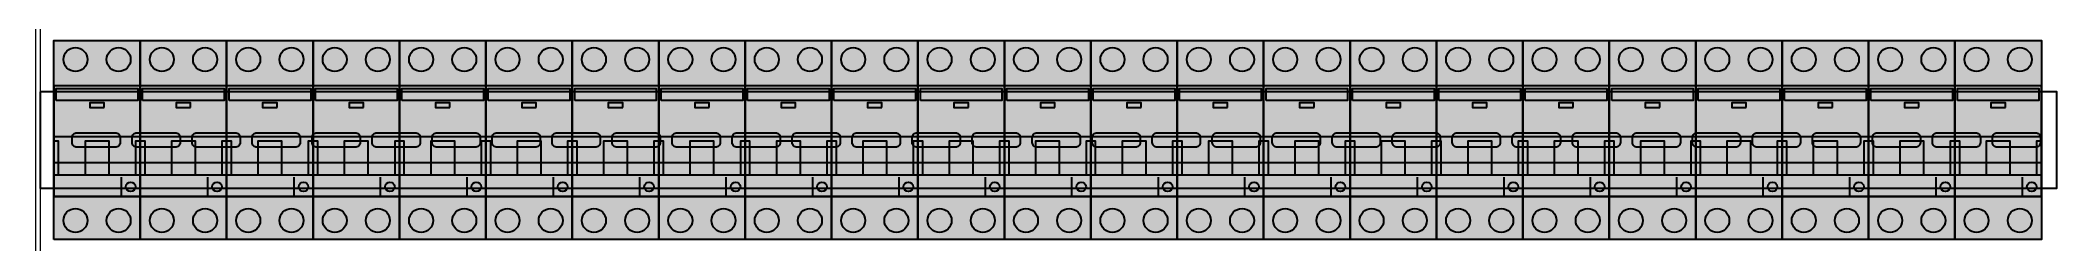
# Model space of a CAD drawing. Header units: millimetres. Extents: x -174 to 283929, y 1291 to 21053.
# Drawn here: x 10262 to 11102, y 19885 to 19968 of the extents above; entities that cross this region are included whole.
import ezdxf
from ezdxf.enums import TextEntityAlignment as Align

# ---------------------------------------------------------------- set-up
doc = ezdxf.new("R2010")
doc.units = ezdxf.units.MM
for name, color, linetype in [('0_Рамка', 7, 'Continuous'), ('0_Рамка @ 5', 7, 'Continuous'), ('0_Рамка @ 6', 7, 'Continuous'), ('devices', 7, 'Continuous')]:
    doc.layers.add(name, color=color, linetype=linetype)
doc.styles.add('СПДС', font='isocpeur.ttf', dxfattribs={"width": 0.8, "height": 2.5})

# ---------------------------------------------------------------- blocks, each defined once
blk = doc.blocks.new('*U209')
at = {"ltscale": 2}
blk.add_lwpolyline([(0, 20), (0, -20), (840, -20), (840, 20), (0, 20)], dxfattribs=at)
for points in [[(15.23, 3), (31.23, 3, -0.414214), (33.23, 1), (33.23, -1, -0.414214), (31.23, -3), (15.23, -3, -0.414214), (13.23, -1), (13.23, 1, -0.414214)], [(40.23, 3), (56.23, 3, -0.414214), (58.23, 1), (58.23, -1, -0.414214), (56.23, -3), (40.23, -3, -0.414214), (38.23, -1), (38.23, 1, -0.414214)], [(65.23, 3), (81.23, 3, -0.414214), (83.23, 1), (83.23, -1, -0.414214), (81.23, -3), (65.23, -3, -0.414214), (63.23, -1), (63.23, 1, -0.414214)], [(90.23, 3), (106.23, 3, -0.414214), (108.23, 1), (108.23, -1, -0.414214), (106.23, -3), (90.23, -3, -0.414214), (88.23, -1), (88.23, 1, -0.414214)], [(115.23, 3), (131.23, 3, -0.414214), (133.23, 1), (133.23, -1, -0.414214), (131.23, -3), (115.23, -3, -0.414214), (113.23, -1), (113.23, 1, -0.414214)], [(140.23, 3), (156.23, 3, -0.414214), (158.23, 1), (158.23, -1, -0.414214), (156.23, -3), (140.23, -3, -0.414214), (138.23, -1), (138.23, 1, -0.414214)], [(165.23, 3), (181.23, 3, -0.414214), (183.23, 1), (183.23, -1, -0.414214), (181.23, -3), (165.23, -3, -0.414214), (163.23, -1), (163.23, 1, -0.414214)], [(190.23, 3), (206.23, 3, -0.414214), (208.23, 1), (208.23, -1, -0.414214), (206.23, -3), (190.23, -3, -0.414214), (188.23, -1), (188.23, 1, -0.414214)], [(215.23, 3), (231.23, 3, -0.414214), (233.23, 1), (233.23, -1, -0.414214), (231.23, -3), (215.23, -3, -0.414214), (213.23, -1), (213.23, 1, -0.414214)], [(240.23, 3), (256.23, 3, -0.414214), (258.23, 1), (258.23, -1, -0.414214), (256.23, -3), (240.23, -3, -0.414214), (238.23, -1), (238.23, 1, -0.414214)], [(265.23, 3), (281.23, 3, -0.414214), (283.23, 1), (283.23, -1, -0.414214), (281.23, -3), (265.23, -3, -0.414214), (263.23, -1), (263.23, 1, -0.414214)], [(290.23, 3), (306.23, 3, -0.414214), (308.23, 1), (308.23, -1, -0.414214), (306.23, -3), (290.23, -3, -0.414214), (288.23, -1), (288.23, 1, -0.414214)], [(315.23, 3), (331.23, 3, -0.414214), (333.23, 1), (333.23, -1, -0.414214), (331.23, -3), (315.23, -3, -0.414214), (313.23, -1), (313.23, 1, -0.414214)], [(340.23, 3), (356.23, 3, -0.414214), (358.23, 1), (358.23, -1, -0.414214), (356.23, -3), (340.23, -3, -0.414214), (338.23, -1), (338.23, 1, -0.414214)], [(365.23, 3), (381.23, 3, -0.414214), (383.23, 1), (383.23, -1, -0.414214), (381.23, -3), (365.23, -3, -0.414214), (363.23, -1), (363.23, 1, -0.414214)], [(390.23, 3), (406.23, 3, -0.414214), (408.23, 1), (408.23, -1, -0.414214), (406.23, -3), (390.23, -3, -0.414214), (388.23, -1), (388.23, 1, -0.414214)], [(415.23, 3), (431.23, 3, -0.414214), (433.23, 1), (433.23, -1, -0.414214), (431.23, -3), (415.23, -3, -0.414214), (413.23, -1), (413.23, 1, -0.414214)], [(440.23, 3), (456.23, 3, -0.414214), (458.23, 1), (458.23, -1, -0.414214), (456.23, -3), (440.23, -3, -0.414214), (438.23, -1), (438.23, 1, -0.414214)], [(465.23, 3), (481.23, 3, -0.414214), (483.23, 1), (483.23, -1, -0.414214), (481.23, -3), (465.23, -3, -0.414214), (463.23, -1), (463.23, 1, -0.414214)], [(490.23, 3), (506.23, 3, -0.414214), (508.23, 1), (508.23, -1, -0.414214), (506.23, -3), (490.23, -3, -0.414214), (488.23, -1), (488.23, 1, -0.414214)], [(515.23, 3), (531.23, 3, -0.414214), (533.23, 1), (533.23, -1, -0.414214), (531.23, -3), (515.23, -3, -0.414214), (513.23, -1), (513.23, 1, -0.414214)], [(540.23, 3), (556.23, 3, -0.414214), (558.23, 1), (558.23, -1, -0.414214), (556.23, -3), (540.23, -3, -0.414214), (538.23, -1), (538.23, 1, -0.414214)], [(565.23, 3), (581.23, 3, -0.414214), (583.23, 1), (583.23, -1, -0.414214), (581.23, -3), (565.23, -3, -0.414214), (563.23, -1), (563.23, 1, -0.414214)], [(590.23, 3), (606.23, 3, -0.414214), (608.23, 1), (608.23, -1, -0.414214), (606.23, -3), (590.23, -3, -0.414214), (588.23, -1), (588.23, 1, -0.414214)], [(615.23, 3), (631.23, 3, -0.414214), (633.23, 1), (633.23, -1, -0.414214), (631.23, -3), (615.23, -3, -0.414214), (613.23, -1), (613.23, 1, -0.414214)], [(640.23, 3), (656.23, 3, -0.414214), (658.23, 1), (658.23, -1, -0.414214), (656.23, -3), (640.23, -3, -0.414214), (638.23, -1), (638.23, 1, -0.414214)], [(665.23, 3), (681.23, 3, -0.414214), (683.23, 1), (683.23, -1, -0.414214), (681.23, -3), (665.23, -3, -0.414214), (663.23, -1), (663.23, 1, -0.414214)], [(690.23, 3), (706.23, 3, -0.414214), (708.23, 1), (708.23, -1, -0.414214), (706.23, -3), (690.23, -3, -0.414214), (688.23, -1), (688.23, 1, -0.414214)], [(715.23, 3), (731.23, 3, -0.414214), (733.23, 1), (733.23, -1, -0.414214), (731.23, -3), (715.23, -3, -0.414214), (713.23, -1), (713.23, 1, -0.414214)], [(740.23, 3), (756.23, 3, -0.414214), (758.23, 1), (758.23, -1, -0.414214), (756.23, -3), (740.23, -3, -0.414214), (738.23, -1), (738.23, 1, -0.414214)], [(765.23, 3), (781.23, 3, -0.414214), (783.23, 1), (783.23, -1, -0.414214), (781.23, -3), (765.23, -3, -0.414214), (763.23, -1), (763.23, 1, -0.414214)], [(790.23, 3), (806.23, 3, -0.414214), (808.23, 1), (808.23, -1, -0.414214), (806.23, -3), (790.23, -3, -0.414214), (788.23, -1), (788.23, 1, -0.414214)], [(815.23, 3), (831.23, 3, -0.414214), (833.23, 1), (833.23, -1, -0.414214), (831.23, -3), (815.23, -3, -0.414214), (813.23, -1), (813.23, 1, -0.414214)]]:
    blk.add_lwpolyline(points, format="xyb", close=True, dxfattribs=at)
blk = doc.blocks.new('DS201')
at = {"true_color": 0xffffff}
blk.add_hatch(color=7, dxfattribs=at).paths.add_polyline_path([(0, -64), (0, 19), (36, 19), (36, -64)])
at = {"color": 7, "linetype": 'Continuous'}
for points in [[(0, -64), (0, 19), (36, 19), (36, -64)], [(36, -46), (36, 0), (0, 0), (0, -46)], [(1, -6), (1, -1), (35, -1), (35, -6)], [(21, -9), (21, -7), (15, -7), (15, -9)], [(0, -46), (0, -21), (36, -21), (36, -46)], [(2, -37), (2, -23), (0, -23), (0, -37)], [(23, -37), (23, -23), (13, -23), (13, -37)], [(36, -37), (36, -23), (34, -23), (34, -37)], [(36, -37), (36, -32), (0, -32), (0, -37)]]:
    blk.add_lwpolyline(points, close=True, dxfattribs=at)
blk.add_lwpolyline([(28, -38), (28, -46), (36, -46)], dxfattribs=at)
for centre, radius in [((9, 11), 5), ((27, 11), 5), ((32, -42), 2), ((9, -56), 5), ((27, -56), 5)]:
    blk.add_circle(centre, radius, dxfattribs=at)
at = {"color": 1, "linetype": 'Continuous'}
blk.add_solid([(1, -6), (1, -1), (35, -6), (35, -1)], dxfattribs=at)
at = {"color": 7, "linetype": 'Continuous'}
for points in [[(2, -37), (2, -23), (0, -37), (0, -23)], [(23, -37), (23, -23), (13, -37), (13, -23)], [(36, -37), (36, -23), (34, -37), (34, -23)], [(36, -37), (36, -32), (0, -37), (0, -32)]]:
    blk.add_solid(points, dxfattribs=at)
blk = doc.blocks.new('*U198')
at = {"color": 0, "linetype": 'Continuous', "lineweight": 0}
for p, q in [((0, 2198.4), (0, 50)), ((1000, 1.6), (1000, 2198.4)), ((0, 2150), (2, 2150)), ((2, 2150), (2, 2122.5)), ((2, 2150), (2, 50)), ((2, 2150), (48, 2150)), ((48, 2150), (48, 50)), ((48, 2150), (50, 2150)), ((50, 2150), (50, 1.6)), ((950, 50), (950, 2150)), ((952, 2150), (950, 2150)), ((952, 50), (952, 2150)), ((998, 2150), (952, 2150)), ((998, 2122.5), (998, 2150)), ((998, 50), (998, 2150)), ((1000, 2150), (998, 2150)), ((1.5, 2122.5), (2, 2122.5)), ((1.5, 2117.5), (1.5, 2122.5)), ((2, 2117.5), (1.5, 2117.5)), ((6.5, 2122.5), (2, 2122.5)), ((2, 2117.5), (6.5, 2117.5)), ((2.5, 2122.5), (2.5, 2117.5)), ((6.5, 2117.5), (6.5, 2122.5)), ((19.5, 2121), (19.5, 2069)), ((20.5, 2123), (20.5, 2067)), ((40, 2123.5), (22, 2123.5)), ((42, 2122.5), (42, 2067.5)), ((42.5, 2069), (42.5, 2121)), ((957.5, 2121), (957.5, 2069)), ((958, 2067.5), (958, 2122.5)), ((978, 2123.5), (960, 2123.5)), ((979.5, 2067), (979.5, 2123)), ((980.5, 2069), (980.5, 2121)), ((998, 2122.5), (993.5, 2122.5)), ((993.5, 2122.5), (993.5, 2117.5)), ((993.5, 2117.5), (998, 2117.5)), ((997.5, 2117.5), (997.5, 2122.5)), ((998, 2122.5), (998.5, 2122.5)), ((998.5, 2117.5), (998, 2117.5)), ((998.5, 2122.5), (998.5, 2117.5)), ((22, 2066.5), (40, 2066.5)), ((960, 2066.5), (978, 2066.5)), ((29.5, 2054.5), (29.5, 2045.5)), ((40, 2056), (31, 2056)), ((41.5, 2045.5), (41.5, 2054.5)), ((958.5, 2054.5), (958.5, 2045.5)), ((969, 2056), (960, 2056)), ((970.5, 2045.5), (970.5, 2054.5)), ((31, 2044), (40, 2044)), ((960, 2044), (969, 2044)), ((20.5, 2034.5), (20.5, 1965.5)), ((40, 2035), (22, 2035)), ((42, 2034), (42, 1966)), ((958, 1966), (958, 2034)), ((978, 2035), (960, 2035)), ((979.5, 1965.5), (979.5, 2034.5)), ((19.5, 2032.5), (19.5, 1967.5)), ((42.5, 1967.5), (42.5, 2032.5)), ((957.5, 2032.5), (957.5, 1967.5)), ((980.5, 1967.5), (980.5, 2032.5)), ((22, 1965), (40, 1965)), ((960, 1965), (978, 1965)), ((29.5, 1954.5), (29.5, 1945.5)), ((40, 1956), (31, 1956)), ((41.5, 1945.5), (41.5, 1954.5)), ((958.5, 1954.5), (958.5, 1945.5)), ((969, 1956), (960, 1956)), ((970.5, 1945.5), (970.5, 1954.5)), ((31, 1944), (40, 1944)), ((960, 1944), (969, 1944)), ((19.5, 1932.5), (19.5, 1867.5)), ((20.5, 1934.5), (20.5, 1865.5)), ((40, 1935), (22, 1935)), ((42, 1934), (42, 1866)), ((42.5, 1867.5), (42.5, 1932.5)), ((957.5, 1932.5), (957.5, 1867.5)), ((958, 1866), (958, 1934)), ((978, 1935), (960, 1935)), ((979.5, 1865.5), (979.5, 1934.5)), ((980.5, 1867.5), (980.5, 1932.5)), ((22, 1865), (40, 1865)), ((960, 1865), (978, 1865)), ((29.5, 1854.5), (29.5, 1845.5)), ((40, 1856), (31, 1856)), ((41.5, 1845.5), (41.5, 1854.5)), ((958.5, 1854.5), (958.5, 1845.5)), ((969, 1856), (960, 1856)), ((970.5, 1845.5), (970.5, 1854.5)), ((31, 1844), (40, 1844)), ((960, 1844), (969, 1844)), ((19.5, 1832.5), (19.5, 1767.5)), ((20.5, 1834.5), (20.5, 1765.5)), ((40, 1835), (22, 1835)), ((42, 1834), (42, 1766)), ((42.5, 1767.5), (42.5, 1832.5)), ((957.5, 1832.5), (957.5, 1767.5)), ((958, 1766), (958, 1834)), ((978, 1835), (960, 1835)), ((979.5, 1765.5), (979.5, 1834.5)), ((980.5, 1767.5), (980.5, 1832.5)), ((22, 1765), (40, 1765)), ((960, 1765), (978, 1765)), ((40, 1756), (31, 1756)), ((969, 1756), (960, 1756)), ((29.5, 1754.5), (29.5, 1745.5)), ((41.5, 1745.5), (41.5, 1754.5)), ((958.5, 1754.5), (958.5, 1745.5)), ((970.5, 1745.5), (970.5, 1754.5)), ((31, 1744), (40, 1744)), ((960, 1744), (969, 1744)), ((19.5, 1732.5), (19.5, 1667.5)), ((20.5, 1734.5), (20.5, 1665.5)), ((40, 1735), (22, 1735)), ((42, 1734), (42, 1666)), ((42.5, 1667.5), (42.5, 1732.5)), ((957.5, 1732.5), (957.5, 1667.5)), ((958, 1666), (958, 1734)), ((978, 1735), (960, 1735)), ((979.5, 1665.5), (979.5, 1734.5)), ((980.5, 1667.5), (980.5, 1732.5)), ((22, 1665), (40, 1665)), ((960, 1665), (978, 1665)), ((40, 1656), (31, 1656)), ((969, 1656), (960, 1656)), ((29.5, 1654.5), (29.5, 1645.5)), ((41.5, 1645.5), (41.5, 1654.5)), ((958.5, 1654.5), (958.5, 1645.5)), ((970.5, 1645.5), (970.5, 1654.5)), ((31, 1644), (40, 1644)), ((960, 1644), (969, 1644)), ((19.5, 1632.5), (19.5, 1567.5)), ((20.5, 1634.5), (20.5, 1565.5)), ((40, 1635), (22, 1635)), ((42, 1634), (42, 1566)), ((42.5, 1567.5), (42.5, 1632.5)), ((957.5, 1632.5), (957.5, 1567.5)), ((958, 1566), (958, 1634)), ((978, 1635), (960, 1635)), ((979.5, 1565.5), (979.5, 1634.5)), ((980.5, 1567.5), (980.5, 1632.5)), ((22, 1565), (40, 1565)), ((960, 1565), (978, 1565)), ((29.5, 1554.5), (29.5, 1545.5)), ((40, 1556), (31, 1556)), ((41.5, 1545.5), (41.5, 1554.5)), ((958.5, 1554.5), (958.5, 1545.5)), ((969, 1556), (960, 1556)), ((970.5, 1545.5), (970.5, 1554.5)), ((31, 1544), (40, 1544)), ((960, 1544), (969, 1544)), ((19.5, 1532.5), (19.5, 1467.5)), ((20.5, 1534.5), (20.5, 1465.5)), ((40, 1535), (22, 1535)), ((42, 1534), (42, 1466)), ((42.5, 1467.5), (42.5, 1532.5)), ((957.5, 1532.5), (957.5, 1467.5)), ((958, 1466), (958, 1534)), ((978, 1535), (960, 1535)), ((979.5, 1465.5), (979.5, 1534.5)), ((980.5, 1467.5), (980.5, 1532.5)), ((22, 1465), (40, 1465)), ((960, 1465), (978, 1465)), ((29.5, 1454.5), (29.5, 1445.5)), ((40, 1456), (31, 1456)), ((41.5, 1445.5), (41.5, 1454.5)), ((958.5, 1454.5), (958.5, 1445.5)), ((969, 1456), (960, 1456)), ((970.5, 1445.5), (970.5, 1454.5)), ((31, 1444), (40, 1444)), ((960, 1444), (969, 1444)), ((19.5, 1432.5), (19.5, 1367.5)), ((20.5, 1434.5), (20.5, 1365.5)), ((40, 1435), (22, 1435)), ((42, 1434), (42, 1366)), ((42.5, 1367.5), (42.5, 1432.5)), ((957.5, 1432.5), (957.5, 1367.5)), ((958, 1366), (958, 1434)), ((978, 1435), (960, 1435)), ((979.5, 1365.5), (979.5, 1434.5)), ((980.5, 1367.5), (980.5, 1432.5)), ((22, 1365), (40, 1365)), ((960, 1365), (978, 1365)), ((29.5, 1354.5), (29.5, 1345.5)), ((40, 1356), (31, 1356)), ((41.5, 1345.5), (41.5, 1354.5)), ((958.5, 1354.5), (958.5, 1345.5)), ((969, 1356), (960, 1356)), ((970.5, 1345.5), (970.5, 1354.5)), ((31, 1344), (40, 1344)), ((960, 1344), (969, 1344)), ((19.5, 1332.5), (19.5, 1267.5)), ((20.5, 1334.5), (20.5, 1265.5)), ((40, 1335), (22, 1335)), ((42, 1334), (42, 1266)), ((42.5, 1267.5), (42.5, 1332.5)), ((957.5, 1332.5), (957.5, 1267.5)), ((958, 1266), (958, 1334)), ((978, 1335), (960, 1335)), ((979.5, 1265.5), (979.5, 1334.5)), ((980.5, 1267.5), (980.5, 1332.5)), ((22, 1265), (40, 1265)), ((960, 1265), (978, 1265)), ((29.5, 1254.5), (29.5, 1245.5)), ((40, 1256), (31, 1256)), ((41.5, 1245.5), (41.5, 1254.5)), ((958.5, 1254.5), (958.5, 1245.5)), ((969, 1256), (960, 1256)), ((970.5, 1245.5), (970.5, 1254.5)), ((31, 1244), (40, 1244)), ((960, 1244), (969, 1244)), ((40, 1235), (22, 1235)), ((978, 1235), (960, 1235)), ((19.5, 1232.5), (19.5, 1167.5)), ((20.5, 1234.5), (20.5, 1165.5)), ((42, 1234), (42, 1166)), ((42.5, 1167.5), (42.5, 1232.5)), ((957.5, 1232.5), (957.5, 1167.5)), ((958, 1166), (958, 1234)), ((979.5, 1165.5), (979.5, 1234.5)), ((980.5, 1167.5), (980.5, 1232.5)), ((22, 1165), (40, 1165)), ((960, 1165), (978, 1165)), ((29.5, 1154.5), (29.5, 1145.5)), ((40, 1156), (31, 1156)), ((41.5, 1145.5), (41.5, 1154.5)), ((958.5, 1154.5), (958.5, 1145.5)), ((969, 1156), (960, 1156)), ((970.5, 1145.5), (970.5, 1154.5)), ((31, 1144), (40, 1144)), ((960, 1144), (969, 1144)), ((20.5, 1134.5), (20.5, 1065.5)), ((40, 1135), (22, 1135)), ((978, 1135), (960, 1135)), ((979.5, 1065.5), (979.5, 1134.5)), ((19.5, 1132.5), (19.5, 1067.5)), ((42, 1134), (42, 1066)), ((42.5, 1067.5), (42.5, 1132.5)), ((957.5, 1132.5), (957.5, 1067.5)), ((958, 1066), (958, 1134)), ((980.5, 1067.5), (980.5, 1132.5)), ((22, 1065), (40, 1065)), ((960, 1065), (978, 1065)), ((29.5, 1054.5), (29.5, 1045.5)), ((40, 1056), (31, 1056)), ((41.5, 1045.5), (41.5, 1054.5)), ((958.5, 1054.5), (958.5, 1045.5)), ((969, 1056), (960, 1056)), ((970.5, 1045.5), (970.5, 1054.5)), ((31, 1044), (40, 1044)), ((960, 1044), (969, 1044)), ((20.5, 1034.5), (20.5, 965.5)), ((40, 1035), (22, 1035)), ((42, 1034), (42, 966)), ((958, 966), (958, 1034)), ((978, 1035), (960, 1035)), ((979.5, 965.5), (979.5, 1034.5)), ((19.5, 1032.5), (19.5, 967.5)), ((42.5, 967.5), (42.5, 1032.5)), ((957.5, 1032.5), (957.5, 967.5)), ((980.5, 967.5), (980.5, 1032.5)), ((22, 965), (40, 965)), ((960, 965), (978, 965)), ((29.5, 954.5), (29.5, 945.5)), ((40, 956), (31, 956)), ((41.5, 945.5), (41.5, 954.5)), ((958.5, 954.5), (958.5, 945.5)), ((969, 956), (960, 956)), ((970.5, 945.5), (970.5, 954.5)), ((31, 944), (40, 944)), ((960, 944), (969, 944)), ((19.5, 932.5), (19.5, 867.5)), ((20.5, 934.5), (20.5, 865.5)), ((40, 935), (22, 935)), ((42, 934), (42, 866)), ((42.5, 867.5), (42.5, 932.5)), ((957.5, 932.5), (957.5, 867.5)), ((958, 866), (958, 934)), ((978, 935), (960, 935)), ((979.5, 865.5), (979.5, 934.5)), ((980.5, 867.5), (980.5, 932.5)), ((22, 865), (40, 865)), ((960, 865), (978, 865)), ((29.5, 854.5), (29.5, 845.5)), ((40, 856), (31, 856)), ((41.5, 845.5), (41.5, 854.5)), ((958.5, 854.5), (958.5, 845.5)), ((969, 856), (960, 856)), ((970.5, 845.5), (970.5, 854.5)), ((31, 844), (40, 844)), ((960, 844), (969, 844)), ((19.5, 832.5), (19.5, 767.5)), ((20.5, 834.5), (20.5, 765.5)), ((40, 835), (22, 835)), ((42, 834), (42, 766)), ((42.5, 767.5), (42.5, 832.5)), ((957.5, 832.5), (957.5, 767.5)), ((958, 766), (958, 834)), ((978, 835), (960, 835)), ((979.5, 765.5), (979.5, 834.5)), ((980.5, 767.5), (980.5, 832.5)), ((22, 765), (40, 765)), ((960, 765), (978, 765)), ((40, 756), (31, 756)), ((29.5, 754.5), (29.5, 745.5)), ((41.5, 745.5), (41.5, 754.5)), ((958.5, 754.5), (958.5, 745.5)), ((969, 756), (960, 756)), ((970.5, 745.5), (970.5, 754.5)), ((31, 744), (40, 744)), ((960, 744), (969, 744)), ((19.5, 732.5), (19.5, 667.5)), ((20.5, 734.5), (20.5, 665.5)), ((40, 735), (22, 735)), ((42, 734), (42, 666)), ((42.5, 667.5), (42.5, 732.5)), ((957.5, 732.5), (957.5, 667.5)), ((958, 666), (958, 734)), ((978, 735), (960, 735)), ((979.5, 665.5), (979.5, 734.5)), ((980.5, 667.5), (980.5, 732.5)), ((22, 665), (40, 665)), ((960, 665), (978, 665)), ((40, 656), (31, 656)), ((969, 656), (960, 656)), ((29.5, 654.5), (29.5, 645.5)), ((41.5, 645.5), (41.5, 654.5)), ((958.5, 654.5), (958.5, 645.5)), ((970.5, 645.5), (970.5, 654.5)), ((31, 644), (40, 644)), ((960, 644), (969, 644)), ((19.5, 632.5), (19.5, 567.5)), ((20.5, 634.5), (20.5, 565.5)), ((40, 635), (22, 635)), ((42, 634), (42, 566)), ((42.5, 567.5), (42.5, 632.5)), ((957.5, 632.5), (957.5, 567.5)), ((958, 566), (958, 634)), ((978, 635), (960, 635)), ((979.5, 565.5), (979.5, 634.5)), ((980.5, 567.5), (980.5, 632.5)), ((22, 565), (40, 565)), ((960, 565), (978, 565)), ((29.5, 554.5), (29.5, 545.5)), ((40, 556), (31, 556)), ((41.5, 545.5), (41.5, 554.5)), ((958.5, 554.5), (958.5, 545.5)), ((969, 556), (960, 556)), ((970.5, 545.5), (970.5, 554.5)), ((31, 544), (40, 544)), ((960, 544), (969, 544)), ((19.5, 532.5), (19.5, 467.5)), ((20.5, 534.5), (20.5, 465.5)), ((40, 535), (22, 535)), ((42, 534), (42, 466)), ((42.5, 467.5), (42.5, 532.5)), ((957.5, 532.5), (957.5, 467.5)), ((958, 466), (958, 534)), ((978, 535), (960, 535)), ((979.5, 465.5), (979.5, 534.5)), ((980.5, 467.5), (980.5, 532.5)), ((22, 465), (40, 465)), ((960, 465), (978, 465)), ((29.5, 454.5), (29.5, 445.5)), ((40, 456), (31, 456)), ((41.5, 445.5), (41.5, 454.5)), ((958.5, 454.5), (958.5, 445.5)), ((969, 456), (960, 456)), ((970.5, 445.5), (970.5, 454.5)), ((31, 444), (40, 444)), ((960, 444), (969, 444)), ((19.5, 432.5), (19.5, 367.5)), ((20.5, 434.5), (20.5, 365.5)), ((40, 435), (22, 435)), ((42, 434), (42, 366)), ((42.5, 367.5), (42.5, 432.5)), ((957.5, 432.5), (957.5, 367.5)), ((958, 366), (958, 434)), ((978, 435), (960, 435)), ((979.5, 365.5), (979.5, 434.5)), ((980.5, 367.5), (980.5, 432.5)), ((22, 365), (40, 365)), ((960, 365), (978, 365)), ((29.5, 354.5), (29.5, 345.5)), ((40, 356), (31, 356)), ((41.5, 345.5), (41.5, 354.5)), ((958.5, 354.5), (958.5, 345.5)), ((969, 356), (960, 356)), ((970.5, 345.5), (970.5, 354.5)), ((31, 344), (40, 344)), ((960, 344), (969, 344)), ((19.5, 332.5), (19.5, 267.5)), ((20.5, 334.5), (20.5, 265.5)), ((40, 335), (22, 335)), ((42, 334), (42, 266)), ((42.5, 267.5), (42.5, 332.5)), ((957.5, 332.5), (957.5, 267.5)), ((958, 266), (958, 334)), ((978, 335), (960, 335)), ((979.5, 265.5), (979.5, 334.5)), ((980.5, 267.5), (980.5, 332.5)), ((22, 265), (40, 265)), ((960, 265), (978, 265)), ((29.5, 254.5), (29.5, 245.5)), ((40, 256), (31, 256)), ((41.5, 245.5), (41.5, 254.5)), ((958.5, 254.5), (958.5, 245.5)), ((969, 256), (960, 256)), ((970.5, 245.5), (970.5, 254.5)), ((31, 244), (40, 244)), ((960, 244), (969, 244)), ((19.5, 232.5), (19.5, 167.5)), ((20.5, 234.5), (20.5, 165.5)), ((40, 235), (22, 235)), ((42, 234), (42, 166)), ((42.5, 167.5), (42.5, 232.5)), ((957.5, 232.5), (957.5, 167.5)), ((958, 166), (958, 234)), ((978, 235), (960, 235)), ((979.5, 165.5), (979.5, 234.5)), ((980.5, 167.5), (980.5, 232.5)), ((22, 165), (40, 165)), ((960, 165), (978, 165)), ((29.5, 154.5), (29.5, 145.5)), ((40, 156), (31, 156)), ((41.5, 145.5), (41.5, 154.5)), ((958.5, 154.5), (958.5, 145.5)), ((969, 156), (960, 156)), ((970.5, 145.5), (970.5, 154.5)), ((31, 144), (40, 144)), ((960, 144), (969, 144)), ((19.5, 131), (19.5, 79)), ((20.5, 133), (20.5, 77)), ((40, 133.5), (22, 133.5)), ((42, 132.5), (42, 77.5)), ((42.5, 79), (42.5, 131)), ((957.5, 131), (957.5, 79)), ((958, 77.5), (958, 132.5)), ((978, 133.5), (960, 133.5)), ((979.5, 77), (979.5, 133)), ((980.5, 79), (980.5, 131)), ((1.5, 82.5), (2, 82.5)), ((1.5, 77.5), (1.5, 82.5)), ((2, 77.5), (1.5, 77.5)), ((6.5, 82.5), (2, 82.5)), ((2, 77.5), (2, 50)), ((2, 77.5), (6.5, 77.5)), ((2.5, 82.5), (2.5, 77.5)), ((6.5, 77.5), (6.5, 82.5)), ((22, 76.5), (40, 76.5)), ((960, 76.5), (978, 76.5)), ((998, 82.5), (993.5, 82.5)), ((993.5, 82.5), (993.5, 77.5)), ((993.5, 77.5), (998, 77.5)), ((997.5, 77.5), (997.5, 82.5)), ((998, 82.5), (998.5, 82.5)), ((998, 50), (998, 77.5)), ((998.5, 77.5), (998, 77.5)), ((998.5, 82.5), (998.5, 77.5)), ((0, 50), (2, 50)), ((2, 50), (48, 50)), ((48, 50), (50, 50)), ((952, 50), (950, 50)), ((998, 50), (952, 50)), ((1000, 50), (998, 50))]:
    blk.add_line(p, q, dxfattribs=at)
at = {"color": 0, "linetype": 'Continuous', "lineweight": 15}
for p, q in [((0, 2198.4), (0, 2151.6)), ((1.5, 2198.4), (1.5, 2151.6)), ((2.5, 2194), (1.5, 2195)), ((48.4, 2200), (1.6, 2200)), ((48.4, 2198.5), (1.6, 2198.5)), ((1.94, 2198.06), (3.5, 2196.5)), ((2.5, 2190.5), (2.5, 2194)), ((3.5, 2196.5), (3.5, 2176.42)), ((9.5, 2196.5), (3.5, 2196.5)), ((5, 2198.5), (6, 2197.5)), ((6, 2197.5), (9.5, 2197.5)), ((9.5, 2197.5), (9.5, 2196.5)), ((9.5, 2197.5), (12, 2197.5)), ((9.5, 2194.83), (9.5, 2196.5)), ((12, 2195), (10.5, 2195)), ((12, 2197.5), (12, 2195)), ((16, 2197.5), (12, 2197.5)), ((24, 2195), (12, 2195)), ((17, 2198.5), (16, 2197.5)), ((19, 2197.5), (18, 2198.5)), ((24.5, 2197.5), (19, 2197.5)), ((24.5, 2194.96), (24.5, 2197.5)), ((24.5, 2197.5), (27, 2197.5)), ((27, 2196.5), (27, 2197.5)), ((31, 2197.5), (27, 2197.5)), ((27, 2185.5), (27, 2196.5)), ((43.5, 2196.5), (27, 2196.5)), ((28, 2185.5), (28, 2196)), ((28, 2196), (43.5, 2196)), ((30.5, 2193.5), (28, 2196)), ((30.5, 2192.4), (30.5, 2193.5)), ((30.5, 2168), (30.5, 2192.4)), ((31, 2197.5), (32, 2198.5)), ((34.5, 2194.5), (31.5, 2194.5)), ((32, 2192.4), (32, 2168)), ((32.1, 2194), (48.4, 2194)), ((32.1, 2192.5), (48.4, 2192.5)), ((33, 2198.5), (34, 2197.5)), ((34, 2197.5), (44, 2197.5)), ((44, 2195), (35, 2195)), ((46.37, 2198.28), (43.5, 2196.5)), ((43.5, 2196.5), (43.5, 2196)), ((43.5, 2196), (45.92, 2194.5)), ((44, 2197.5), (45, 2198.5)), ((44.5, 2194.5), (45.92, 2194.5)), ((45.92, 2194.5), (46, 2194.5)), ((46.37, 2198.28), (46, 2198.5)), ((46, 2194.5), (48.5, 2195.5)), ((48.5, 2197), (46.37, 2198.28)), ((48.5, 2194.1), (48.5, 2198.4)), ((50, 2199.92), (48.89, 2199.92)), ((950, 2200), (50, 2200)), ((50, 2200), (50, 2198.4)), ((50, 2198.4), (50, 2199.92)), ((50, 2198.4), (77.5, 2198.4)), ((50, 2198.4), (50, 2150)), ((50, 2194.1), (50, 2198.4)), ((82.5, 2198.4), (77.5, 2198.4)), ((77.5, 2198.4), (77.5, 2193.4)), ((77.5, 2193.4), (82.5, 2193.4)), ((82.5, 2198.4), (950, 2198.4)), ((82.5, 2193.4), (82.5, 2198.4)), ((917.5, 2198.4), (922.5, 2198.4)), ((917.5, 2193.4), (917.5, 2198.4)), ((922.5, 2193.4), (917.5, 2193.4)), ((922.5, 2198.4), (950, 2198.4)), ((922.5, 2198.4), (922.5, 2193.4)), ((950, 2198.4), (950, 2200)), ((950, 2151.6), (950, 2198.4)), ((950, 2198.4), (950, 2194.1)), ((951.5, 2198.4), (951.5, 2194.1)), ((953.63, 2198.28), (951.5, 2197)), ((951.5, 2195.5), (954, 2194.5)), ((998.4, 2200), (951.6, 2200)), ((998.4, 2198.5), (951.6, 2198.5)), ((951.6, 2194), (967.9, 2194)), ((951.6, 2192.5), (967.9, 2192.5)), ((954, 2198.5), (953.63, 2198.28)), ((956.5, 2196.5), (953.63, 2198.28)), ((954, 2194.5), (954.08, 2194.5)), ((954.08, 2194.5), (956.5, 2196)), ((954.08, 2194.5), (955.5, 2194.5)), ((955, 2198.5), (956, 2197.5)), ((956, 2197.5), (966, 2197.5)), ((965, 2195), (956, 2195)), ((956.5, 2196), (956.5, 2196.5)), ((976.42, 2196.5), (956.5, 2196.5)), ((956.5, 2196), (972, 2196)), ((968.5, 2194.5), (965.5, 2194.5)), ((966, 2197.5), (967, 2198.5)), ((968, 2169.51), (968, 2192.4)), ((969.5, 2193.5), (972, 2196)), ((969.5, 2192.4), (969.5, 2193.5)), ((969.5, 2192.4), (969.5, 2169.51)), ((972, 2196), (972, 2190.5)), ((996.5, 2196.5), (976.42, 2196.5)), ((992, 2192.5), (988.5, 2192.5)), ((989.5, 2198.5), (990.5, 2197.5)), ((990.5, 2197.5), (994, 2197.5)), ((994, 2197.5), (995, 2198.5)), ((998.06, 2198.06), (996.5, 2196.5)), ((996.5, 2190.5), (996.5, 2196.5)), ((998.5, 2195), (997.5, 2194)), ((997.5, 2194), (997.5, 2190.5)), ((998.5, 2151.6), (998.5, 2198.4)), ((1000, 2151.6), (1000, 2198.4)), ((1.5, 2189.5), (2.5, 2190.5)), ((7.5, 2192), (7.5, 2188.5)), ((9.5, 2176.42), (9.5, 2186.5)), ((27, 2185.5), (21.3, 2185.5)), ((21.3, 2185.5), (21.3, 2175.5)), ((30.5, 2185.5), (27, 2185.5)), ((27, 2175.5), (27, 2185.5)), ((32, 2192.17), (48, 2192.17)), ((34, 2192), (35.7, 2192)), ((975.2, 2190.5), (969.5, 2190.5)), ((975.2, 2180.5), (975.2, 2190.5)), ((976.42, 2190.5), (976, 2190.5)), ((976.42, 2190.5), (986.5, 2190.5)), ((994.83, 2190.5), (996.5, 2190.5)), ((995, 2188), (995, 2189.5)), ((997.5, 2188), (995, 2188)), ((995, 2176), (995, 2188)), ((997.5, 2190.5), (996.5, 2190.5)), ((997.5, 2190.5), (997.5, 2188)), ((997.5, 2184), (997.5, 2188)), ((998.5, 2183), (997.5, 2184)), ((3.5, 2176.42), (3.5, 2156.5)), ((9.5, 2176.42), (9.5, 2176)), ((29.61, 2183.5), (27.25, 2183.5)), ((27.25, 2183.5), (27.25, 2179)), ((27.25, 2179), (27.25, 2177.5)), ((27.25, 2177.5), (29.61, 2177.5)), ((30, 2182.95), (29.61, 2183.5)), ((29.61, 2177.5), (29.61, 2183.5)), ((29.61, 2177.5), (30, 2178.05)), ((30.39, 2183.5), (30, 2182.95)), ((30, 2182.62), (30, 2182.95)), ((30, 2178.05), (30, 2182.62)), ((30, 2178.05), (30.39, 2177.5)), ((30.5, 2183.5), (30.39, 2183.5)), ((30.39, 2177.5), (30.39, 2183.5)), ((30.39, 2177.5), (30.5, 2177.5)), ((76.5, 2178), (76.5, 2160)), ((78.78, 2180.49), (131.22, 2180.49)), ((131, 2180.5), (79, 2180.5)), ((133.5, 2160), (133.5, 2178)), ((165, 2160), (165, 2178)), ((167.28, 2180.49), (232.72, 2180.49)), ((167.5, 2180.5), (232.5, 2180.5)), ((235, 2178), (235, 2160)), ((265, 2160), (265, 2178)), ((267.28, 2180.49), (332.72, 2180.49)), ((267.5, 2180.5), (332.5, 2180.5)), ((335, 2178), (335, 2160)), ((365, 2160), (365, 2178)), ((367.28, 2180.49), (432.72, 2180.49)), ((367.5, 2180.5), (432.5, 2180.5)), ((435, 2178), (435, 2160)), ((465, 2160), (465, 2178)), ((467.28, 2180.49), (532.72, 2180.49)), ((467.5, 2180.5), (532.5, 2180.5)), ((535, 2178), (535, 2160)), ((565, 2160), (565, 2178)), ((567.28, 2180.49), (632.72, 2180.49)), ((567.5, 2180.5), (632.5, 2180.5)), ((635, 2178), (635, 2160)), ((665, 2160), (665, 2178)), ((667.28, 2180.49), (732.72, 2180.49)), ((667.5, 2180.5), (732.5, 2180.5)), ((735, 2178), (735, 2160)), ((765, 2160), (765, 2178)), ((767.28, 2180.49), (832.72, 2180.49)), ((767.5, 2180.5), (832.5, 2180.5)), ((835, 2178), (835, 2160)), ((866.5, 2160), (866.5, 2178)), ((868.78, 2180.49), (921.22, 2180.49)), ((869, 2180.5), (921, 2180.5)), ((923.5, 2178), (923.5, 2160)), ((969.5, 2180.5), (975.2, 2180.5)), ((970, 2177.5), (970, 2180.5)), ((972, 2180.5), (972, 2173)), ((973, 2176), (973, 2180.5)), ((975.5, 2178.7), (975.5, 2173)), ((985.5, 2178.7), (975.5, 2178.7)), ((985.5, 2173), (985.5, 2178.7)), ((997.5, 2181), (998.5, 2182)), ((997.5, 2175.5), (997.5, 2181)), ((4, 2172), (9.5, 2172)), ((4, 2156.5), (4, 2172)), ((6.5, 2169.5), (4, 2172)), ((5.5, 2168.5), (5.5, 2165.5)), ((6, 2151.6), (6, 2167.9)), ((7.6, 2169.5), (6.5, 2169.5)), ((7.5, 2151.6), (7.5, 2167.9)), ((7.6, 2169.5), (30.49, 2169.5)), ((30.49, 2168), (7.6, 2168)), ((9.5, 2175.2), (9.5, 2169.5)), ((19.5, 2175.2), (9.5, 2175.2)), ((19.5, 2169.5), (19.5, 2175.2)), ((24, 2173), (19.5, 2173)), ((19.5, 2172), (27, 2172)), ((22.5, 2170), (19.5, 2170)), ((21.3, 2175.5), (27, 2175.5)), ((27, 2175.5), (30.5, 2175.5)), ((27, 2172), (28, 2173)), ((27, 2172), (27.73, 2170.23)), ((27.73, 2170.23), (27, 2169.5)), ((27.73, 2170.23), (29.77, 2172.27)), ((28, 2173), (28, 2175.5)), ((29.77, 2172.27), (28, 2173)), ((30.5, 2173), (29.77, 2172.27)), ((30.49, 2168), (30.49, 2169.5)), ((30.5, 2168), (32, 2168)), ((144, 2160), (144, 2169)), ((145.5, 2170.5), (154.5, 2170.5)), ((156, 2169), (156, 2160)), ((244, 2160), (244, 2169)), ((245.5, 2170.5), (254.5, 2170.5)), ((256, 2169), (256, 2160)), ((344, 2160), (344, 2169)), ((345.5, 2170.5), (354.5, 2170.5)), ((356, 2169), (356, 2160)), ((444, 2160), (444, 2169)), ((445.5, 2170.5), (454.5, 2170.5)), ((456, 2169), (456, 2160)), ((544, 2160), (544, 2169)), ((545.5, 2170.5), (554.5, 2170.5)), ((556, 2169), (556, 2160)), ((644, 2160), (644, 2169)), ((645.5, 2170.5), (654.5, 2170.5)), ((656, 2169), (656, 2160)), ((744, 2160), (744, 2169)), ((745.5, 2170.5), (754.5, 2170.5)), ((756, 2169), (756, 2160)), ((844, 2160), (844, 2169)), ((845.5, 2170.5), (854.5, 2170.5)), ((856, 2169), (856, 2160)), ((968, 2169.51), (969.5, 2169.51)), ((968, 2169.5), (968, 2168)), ((968, 2169.5), (992.4, 2169.5)), ((992.4, 2168), (968, 2168)), ((970.23, 2172.27), (969.5, 2173)), ((972, 2173), (970.23, 2172.27)), ((970.23, 2172.27), (972.27, 2170.23)), ((972, 2173), (973, 2172)), ((972.27, 2170.23), (973, 2172)), ((973, 2169.5), (972.27, 2170.23)), ((973, 2172), (975.5, 2172)), ((975.5, 2173), (975.5, 2169.5)), ((975.5, 2173), (985.5, 2173)), ((977.5, 2172.75), (977.5, 2170.39)), ((979, 2172.75), (977.5, 2172.75)), ((977.5, 2170.39), (978.05, 2170)), ((977.5, 2170.39), (983.5, 2170.39)), ((978.05, 2170), (977.5, 2169.61)), ((977.5, 2169.61), (977.5, 2169.5)), ((977.5, 2169.61), (983.5, 2169.61)), ((978.05, 2170), (982.62, 2170)), ((983.5, 2172.75), (979, 2172.75)), ((982.62, 2170), (982.95, 2170)), ((982.95, 2170), (983.5, 2170.39)), ((983.5, 2169.61), (982.95, 2170)), ((983.5, 2170.39), (983.5, 2172.75)), ((983.5, 2169.5), (983.5, 2169.61)), ((985.5, 2169.5), (985.5, 2173)), ((985.5, 2173), (996.5, 2173)), ((985.5, 2172), (996, 2172)), ((992.17, 2168), (992.17, 2152)), ((992.4, 2169.5), (993.5, 2169.5)), ((992.5, 2167.9), (992.5, 2151.6)), ((993.5, 2169.5), (996, 2172)), ((994, 2167.9), (994, 2151.6)), ((994.5, 2165.5), (994.5, 2168.5)), ((994.96, 2175.5), (997.5, 2175.5)), ((996, 2172), (996, 2156.5)), ((996.5, 2156.5), (996.5, 2173)), ((996.5, 2173), (997.5, 2173)), ((997.5, 2175.5), (997.5, 2173)), ((997.5, 2169), (997.5, 2173)), ((997.5, 2169), (998.5, 2168)), ((2.5, 2166), (1.5, 2167)), ((2.5, 2156), (2.5, 2166)), ((5, 2165), (5, 2156)), ((992, 2166), (992, 2164.3)), ((995, 2156), (995, 2165)), ((998.5, 2167), (997.5, 2166)), ((997.5, 2166), (997.5, 2156)), ((1.5, 2155), (2.5, 2156)), ((1.5, 2154), (1.72, 2153.63)), ((1.6, 2151.5), (5.9, 2151.5)), ((3.5, 2156.5), (1.72, 2153.63)), ((1.72, 2153.63), (3, 2151.5)), ((4, 2156.5), (3.5, 2156.5)), ((5.5, 2154.08), (4, 2156.5)), ((4.5, 2151.5), (5.5, 2154)), ((5.5, 2154.08), (5.5, 2155.5)), ((5.5, 2154), (5.5, 2154.08)), ((950, 2151.6), (50, 2151.6)), ((131.7, 2157.6), (78.3, 2157.6)), ((79, 2157.5), (131, 2157.5)), ((154.5, 2158.5), (145.5, 2158.5)), ((233.2, 2157.6), (166.8, 2157.6)), ((232.5, 2157.5), (167.5, 2157.5)), ((254.5, 2158.5), (245.5, 2158.5)), ((333.2, 2157.6), (266.8, 2157.6)), ((332.5, 2157.5), (267.5, 2157.5)), ((354.5, 2158.5), (345.5, 2158.5)), ((433.2, 2157.6), (366.8, 2157.6)), ((432.5, 2157.5), (367.5, 2157.5)), ((454.5, 2158.5), (445.5, 2158.5)), ((533.2, 2157.6), (466.8, 2157.6)), ((532.5, 2157.5), (467.5, 2157.5)), ((554.5, 2158.5), (545.5, 2158.5)), ((633.2, 2157.6), (566.8, 2157.6)), ((632.5, 2157.5), (567.5, 2157.5)), ((654.5, 2158.5), (645.5, 2158.5)), ((733.2, 2157.6), (666.8, 2157.6)), ((732.5, 2157.5), (667.5, 2157.5)), ((754.5, 2158.5), (745.5, 2158.5)), ((833.2, 2157.6), (766.8, 2157.6)), ((832.5, 2157.5), (767.5, 2157.5)), ((854.5, 2158.5), (845.5, 2158.5)), ((921.7, 2157.6), (868.3, 2157.6)), ((921, 2157.5), (869, 2157.5)), ((950, 2150), (950, 2151.6)), ((994.1, 2151.5), (998.4, 2151.5)), ((996, 2156.5), (994.5, 2154.08)), ((994.5, 2155.5), (994.5, 2154.08)), ((994.5, 2154.08), (994.5, 2154)), ((994.5, 2154), (995.5, 2151.5)), ((996.5, 2156.5), (996, 2156.5)), ((998.28, 2153.63), (996.5, 2156.5)), ((997, 2151.5), (998.28, 2153.63)), ((997.5, 2156), (998.5, 2155)), ((998.28, 2153.63), (998.5, 2154)), ((999.92, 2150), (999.92, 2151.11)), ((0, 2150), (999.92, 2150)), ((1.6, 2150), (5.9, 2150)), ((994.1, 2150), (998.4, 2150)), ((998.4, 2150), (999.92, 2150)), ((0, 48.4), (0, 1.6)), ((0.08, 50), (0.08, 48.89)), ((1.6, 50), (0.08, 50)), ((1.5, 48.4), (1.5, 1.6)), ((1.72, 46.37), (1.5, 46)), ((2.5, 44), (1.5, 45)), ((5.9, 50), (1.6, 50)), ((5.9, 48.5), (1.6, 48.5)), ((3, 48.5), (1.72, 46.37)), ((1.72, 46.37), (3.5, 43.5)), ((2.5, 34), (2.5, 44)), ((3.5, 43.5), (3.5, 27)), ((3.5, 43.5), (4, 43.5)), ((4, 43.5), (5.5, 45.92)), ((4, 28), (4, 43.5)), ((5.5, 46), (4.5, 48.5)), ((5, 44), (5, 35)), ((5.5, 45.92), (5.5, 46)), ((5.5, 44.5), (5.5, 45.92)), ((6, 32.1), (6, 48.4)), ((7.5, 32.1), (7.5, 48.4)), ((7.83, 32), (7.83, 48)), ((998.4, 50), (50, 50)), ((50, 50), (50, 48.4)), ((50, 48.4), (950, 48.4)), ((50, 48.4), (50, 1.6)), ((78.3, 42.4), (131.7, 42.4)), ((79, 42.5), (131, 42.5)), ((166.8, 42.4), (233.2, 42.4)), ((167.5, 42.5), (232.5, 42.5)), ((266.8, 42.4), (333.2, 42.4)), ((267.5, 42.5), (332.5, 42.5)), ((366.8, 42.4), (433.2, 42.4)), ((367.5, 42.5), (432.5, 42.5)), ((466.8, 42.4), (533.2, 42.4)), ((467.5, 42.5), (532.5, 42.5)), ((566.8, 42.4), (633.2, 42.4)), ((567.5, 42.5), (632.5, 42.5)), ((666.8, 42.4), (733.2, 42.4)), ((667.5, 42.5), (732.5, 42.5)), ((766.8, 42.4), (833.2, 42.4)), ((767.5, 42.5), (832.5, 42.5)), ((868.3, 42.4), (921.7, 42.4)), ((921, 42.5), (869, 42.5)), ((950, 48.4), (950, 50)), ((950, 1.6), (950, 48.4)), ((992.5, 48.4), (992.5, 32.1)), ((994, 48.4), (994, 32.1)), ((998.4, 50), (994.1, 50)), ((998.4, 48.5), (994.1, 48.5)), ((995.5, 48.5), (994.5, 46)), ((994.5, 46), (994.5, 45.92)), ((994.5, 45.92), (996, 43.5)), ((994.5, 45.92), (994.5, 44.5)), ((995, 35), (995, 44)), ((996, 43.5), (996, 28)), ((996, 43.5), (996.5, 43.5)), ((996.5, 43.5), (998.28, 46.37)), ((996.5, 23.58), (996.5, 43.5)), ((998.28, 46.37), (997, 48.5)), ((998.5, 45), (997.5, 44)), ((997.5, 44), (997.5, 34)), ((998.5, 46), (998.28, 46.37)), ((998.5, 1.6), (998.5, 48.4)), ((1000, 1.6), (1000, 48.4)), ((1.5, 33), (2.5, 34)), ((5.5, 34.5), (5.5, 31.5)), ((8, 34), (8, 35.7)), ((76.5, 22), (76.5, 40)), ((133.5, 40), (133.5, 22)), ((144, 31), (144, 40)), ((145.5, 41.5), (154.5, 41.5)), ((156, 40), (156, 31)), ((165, 22), (165, 40)), ((235, 40), (235, 22)), ((244, 31), (244, 40)), ((245.5, 41.5), (254.5, 41.5)), ((256, 40), (256, 31)), ((265, 22), (265, 40)), ((335, 40), (335, 22)), ((344, 31), (344, 40)), ((345.5, 41.5), (354.5, 41.5)), ((356, 40), (356, 31)), ((365, 22), (365, 40)), ((435, 40), (435, 22)), ((444, 31), (444, 40)), ((445.5, 41.5), (454.5, 41.5)), ((456, 40), (456, 31)), ((465, 22), (465, 40)), ((535, 40), (535, 22)), ((544, 31), (544, 40)), ((545.5, 41.5), (554.5, 41.5)), ((556, 40), (556, 31)), ((565, 22), (565, 40)), ((635, 40), (635, 22)), ((644, 31), (644, 40)), ((645.5, 41.5), (654.5, 41.5)), ((656, 40), (656, 31)), ((665, 22), (665, 40)), ((735, 40), (735, 22)), ((744, 31), (744, 40)), ((745.5, 41.5), (754.5, 41.5)), ((756, 40), (756, 31)), ((765, 22), (765, 40)), ((835, 40), (835, 22)), ((844, 31), (844, 40)), ((845.5, 41.5), (854.5, 41.5)), ((856, 40), (856, 31)), ((866.5, 40), (866.5, 22)), ((923.5, 22), (923.5, 40)), ((994.5, 31.5), (994.5, 34.5)), ((997.5, 34), (998.5, 33)), ((2.5, 31), (1.5, 32)), ((2.5, 31), (2.5, 27)), ((3.5, 27), (2.5, 27)), ((2.5, 24.5), (2.5, 27)), ((14.5, 27), (3.5, 27)), ((6.5, 30.5), (4, 28)), ((14.5, 28), (4, 28)), ((7.6, 30.5), (6.5, 30.5)), ((7.6, 32), (32, 32)), ((32, 30.5), (7.6, 30.5)), ((14.5, 30.5), (14.5, 27)), ((14.5, 27), (14.5, 21.3)), ((24.5, 27), (14.5, 27)), ((16.5, 30.5), (16.5, 30.39)), ((16.5, 30.39), (17.05, 30)), ((22.5, 30.39), (16.5, 30.39)), ((17.05, 30), (16.5, 29.61)), ((16.5, 29.61), (16.5, 27.25)), ((22.5, 29.61), (16.5, 29.61)), ((16.5, 27.25), (21, 27.25)), ((17.38, 30), (17.05, 30)), ((21.95, 30), (17.38, 30)), ((21, 27.25), (22.5, 27.25)), ((21.95, 30), (22.5, 30.39)), ((22.5, 29.61), (21.95, 30)), ((22.5, 30.39), (22.5, 30.5)), ((22.5, 27.25), (22.5, 29.61)), ((24.5, 27), (24.5, 30.5)), ((27, 28), (24.5, 28)), ((24.5, 21.3), (24.5, 27)), ((27, 30.5), (27.73, 29.77)), ((27.73, 29.77), (27, 28)), ((28, 27), (27, 28)), ((29.77, 27.73), (27.73, 29.77)), ((28, 27), (29.77, 27.73)), ((28, 19.5), (28, 27)), ((29.77, 27.73), (30.5, 27)), ((30.5, 7.6), (30.5, 30.49)), ((32, 30.49), (30.5, 30.49)), ((32, 30.5), (32, 32)), ((32, 30.49), (32, 7.6)), ((154.5, 29.5), (145.5, 29.5)), ((254.5, 29.5), (245.5, 29.5)), ((354.5, 29.5), (345.5, 29.5)), ((454.5, 29.5), (445.5, 29.5)), ((554.5, 29.5), (545.5, 29.5)), ((654.5, 29.5), (645.5, 29.5)), ((754.5, 29.5), (745.5, 29.5)), ((854.5, 29.5), (845.5, 29.5)), ((968, 7.6), (968, 32)), ((969.5, 32), (968, 32)), ((969.5, 32), (969.5, 7.6)), ((969.5, 27), (970.23, 27.73)), ((969.51, 32), (969.51, 30.5)), ((969.51, 32), (992.4, 32)), ((992.4, 30.5), (969.51, 30.5)), ((972.27, 29.77), (970.23, 27.73)), ((970.23, 27.73), (972, 27)), ((973, 28), (972, 27)), ((972, 27), (972, 24.5)), ((972.27, 29.77), (973, 30.5)), ((973, 28), (972.27, 29.77)), ((980.5, 28), (973, 28)), ((976, 27), (980.5, 27)), ((977.5, 30), (980.5, 30)), ((980.5, 30.5), (980.5, 24.8)), ((990.5, 24.8), (990.5, 30.5)), ((996, 28), (990.5, 28)), ((992.4, 30.5), (993.5, 30.5)), ((993.5, 30.5), (996, 28)), ((2.5, 19), (1.5, 18)), ((1.5, 17), (2.5, 16)), ((5.04, 24.5), (2.5, 24.5)), ((2.5, 24.5), (2.5, 19)), ((5, 24), (5, 12)), ((14.5, 21.3), (24.5, 21.3)), ((30.5, 19.5), (24.8, 19.5)), ((24.8, 19.5), (24.8, 9.5)), ((27, 24), (27, 19.5)), ((30, 22.5), (30, 19.5)), ((131.22, 19.51), (78.78, 19.51)), ((131, 19.5), (79, 19.5)), ((232.72, 19.51), (167.28, 19.51)), ((232.5, 19.5), (167.5, 19.5)), ((332.72, 19.51), (267.28, 19.51)), ((332.5, 19.5), (267.5, 19.5)), ((432.72, 19.51), (367.28, 19.51)), ((432.5, 19.5), (367.5, 19.5)), ((532.72, 19.51), (467.28, 19.51)), ((532.5, 19.5), (467.5, 19.5)), ((632.72, 19.51), (567.28, 19.51)), ((632.5, 19.5), (567.5, 19.5)), ((732.72, 19.51), (667.28, 19.51)), ((732.5, 19.5), (667.5, 19.5)), ((832.72, 19.51), (767.28, 19.51)), ((832.5, 19.5), (767.5, 19.5)), ((921.22, 19.51), (868.78, 19.51)), ((869, 19.5), (921, 19.5)), ((973, 24.5), (969.5, 24.5)), ((969.61, 22.5), (969.5, 22.5)), ((970, 21.95), (969.61, 22.5)), ((969.61, 22.5), (969.61, 16.5)), ((969.61, 16.5), (970, 17.05)), ((970.39, 22.5), (970, 21.95)), ((970, 21.95), (970, 17.38)), ((970, 17.38), (970, 17.05)), ((970, 17.05), (970.39, 16.5)), ((972.75, 22.5), (970.39, 22.5)), ((970.39, 22.5), (970.39, 16.5)), ((972.75, 21), (972.75, 22.5)), ((972.75, 16.5), (972.75, 21)), ((978.7, 24.5), (973, 24.5)), ((973, 24.5), (973, 14.5)), ((978.7, 14.5), (978.7, 24.5)), ((980.5, 24.8), (990.5, 24.8)), ((990.5, 23.58), (990.5, 24)), ((990.5, 23.58), (990.5, 13.5)), ((996.5, 3.5), (996.5, 23.58)), ((2.5, 16), (2.5, 12)), ((2.5, 12), (5, 12)), ((2.5, 9.5), (2.5, 12)), ((2.5, 6), (2.5, 9.5)), ((2.5, 9.5), (3.5, 9.5)), ((3.5, 9.5), (3.5, 3.5)), ((5.17, 9.5), (3.5, 9.5)), ((5, 12), (5, 10.5)), ((23.58, 9.5), (13.5, 9.5)), ((23.58, 9.5), (24, 9.5)), ((24.8, 9.5), (30.5, 9.5)), ((28, 4), (28, 9.5)), ((969.5, 16.5), (969.61, 16.5)), ((969.5, 14.5), (973, 14.5)), ((970.39, 16.5), (972.75, 16.5)), ((972, 14.5), (972, 4)), ((973, 14.5), (978.7, 14.5)), ((973, 14.5), (973, 3.5)), ((992.5, 8), (992.5, 11.5)), ((998.5, 10.5), (997.5, 9.5)), ((997.5, 9.5), (997.5, 6)), ((1.5, 5), (2.5, 6)), ((1.6, 1.5), (48.4, 1.5)), ((1.6, 0), (48.4, 0)), ((1.94, 1.94), (3.5, 3.5)), ((3.5, 3.5), (23.58, 3.5)), ((6, 2.5), (5, 1.5)), ((9.5, 2.5), (6, 2.5)), ((8, 7.5), (11.5, 7.5)), ((10.5, 1.5), (9.5, 2.5)), ((23.58, 3.5), (43.5, 3.5)), ((30.5, 6.5), (28, 4)), ((43.5, 4), (28, 4)), ((30.5, 7.6), (30.5, 6.5)), ((31.5, 5.5), (34.5, 5.5)), ((48.4, 7.5), (32.1, 7.5)), ((48.4, 6), (32.1, 6)), ((34, 2.5), (33, 1.5)), ((44, 2.5), (34, 2.5)), ((35, 5), (44, 5)), ((45.92, 5.5), (43.5, 4)), ((43.5, 4), (43.5, 3.5)), ((43.5, 3.5), (46.37, 1.72)), ((45, 1.5), (44, 2.5)), ((45.92, 5.5), (44.5, 5.5)), ((46, 5.5), (45.92, 5.5)), ((48.5, 4.5), (46, 5.5)), ((46, 1.5), (46.37, 1.72)), ((46.37, 1.72), (48.5, 3)), ((48.5, 1.6), (48.5, 5.9)), ((50, 1.6), (50, 5.9)), ((77.5, 1.6), (50, 1.6)), ((50, 1.6), (50, 0)), ((50, 0), (950, 0)), ((77.5, 6.6), (82.5, 6.6)), ((77.5, 1.6), (77.5, 6.6)), ((82.5, 1.6), (77.5, 1.6)), ((82.5, 6.6), (82.5, 1.6)), ((950, 1.6), (82.5, 1.6)), ((917.5, 6.6), (917.5, 1.6)), ((922.5, 6.6), (917.5, 6.6)), ((917.5, 1.6), (922.5, 1.6)), ((922.5, 1.6), (922.5, 6.6)), ((950, 1.6), (922.5, 1.6)), ((950, 5.9), (950, 1.6)), ((950, 0), (950, 1.6)), ((950, 1.6), (950, 0.08)), ((950, 0.08), (951.11, 0.08)), ((951.5, 5.9), (951.5, 1.6)), ((954, 5.5), (951.5, 4.5)), ((951.5, 3), (953.63, 1.72)), ((967.9, 7.5), (951.6, 7.5)), ((967.9, 6), (951.6, 6)), ((951.6, 1.5), (998.4, 1.5)), ((951.6, 0), (998.4, 0)), ((968, 7.83), (952, 7.83)), ((953.63, 1.72), (956.5, 3.5)), ((953.63, 1.72), (954, 1.5)), ((954.08, 5.5), (954, 5.5)), ((956.5, 4), (954.08, 5.5)), ((955.5, 5.5), (954.08, 5.5)), ((956, 2.5), (955, 1.5)), ((956, 5), (965, 5)), ((966, 2.5), (956, 2.5)), ((956.5, 3.5), (956.5, 4)), ((972, 4), (956.5, 4)), ((956.5, 3.5), (973, 3.5)), ((966, 8), (964.3, 8)), ((965.5, 5.5), (968.5, 5.5)), ((967, 1.5), (966, 2.5)), ((969, 2.5), (968, 1.5)), ((969, 2.5), (973, 2.5)), ((969.5, 7.6), (969.5, 6.5)), ((969.5, 6.5), (972, 4)), ((973, 3.5), (973, 2.5)), ((975.5, 2.5), (973, 2.5)), ((975.5, 5.04), (975.5, 2.5)), ((975.5, 2.5), (981, 2.5)), ((976, 5), (988, 5)), ((981, 2.5), (982, 1.5)), ((983, 1.5), (984, 2.5)), ((984, 2.5), (988, 2.5)), ((988, 2.5), (988, 5)), ((988, 5), (989.5, 5)), ((990.5, 2.5), (988, 2.5)), ((990.5, 5.17), (990.5, 3.5)), ((990.5, 2.5), (990.5, 3.5)), ((990.5, 3.5), (996.5, 3.5)), ((994, 2.5), (990.5, 2.5)), ((995, 1.5), (994, 2.5)), ((998.06, 1.94), (996.5, 3.5)), ((997.5, 6), (998.5, 5))]:
    blk.add_line(p, q, dxfattribs=at)
at = {"color": 0, "linetype": 'Continuous', "lineweight": 15, "flags": 128}
for points in [[(975.38, 2190.44), (975.41, 2190.44), (976, 2190.5)], [(9.56, 2175.38), (9.56, 2175.41), (9.5, 2176)], [(990.44, 24.62), (990.44, 24.59), (990.5, 24)], [(24.62, 9.56), (24.59, 9.56), (24, 9.5)]]:
    blk.add_lwpolyline(points, dxfattribs=at)
at = {"color": 0, "linetype": 'Continuous', "lineweight": 15}
for centre in [(150, 2177), (250, 2177), (350, 2177), (450, 2177), (550, 2177), (650, 2177), (750, 2177), (850, 2177), (150, 23), (250, 23), (350, 23), (450, 23), (550, 23), (650, 23), (750, 23), (850, 23)]:
    blk.add_circle(centre, 2.12, dxfattribs=at)
at = {"color": 0, "linetype": 'Continuous', "lineweight": 0}
for centre in [(23, 2050), (977, 2050), (23, 1950), (977, 1950), (23, 1850), (977, 1850), (23, 1750), (977, 1750), (23, 1650), (977, 1650), (23, 1550), (977, 1550), (23, 1450), (977, 1450), (23, 1350), (977, 1350), (23, 1250), (977, 1250), (23, 1150), (977, 1150), (23, 1050), (977, 1050), (23, 950), (977, 950), (23, 850), (977, 850), (23, 750), (977, 750), (23, 650), (977, 650), (23, 550), (977, 550), (23, 450), (977, 450), (23, 350), (977, 350), (23, 250), (977, 250), (23, 150), (977, 150)]:
    blk.add_circle(centre, 2.13, dxfattribs=at)
at = {"color": 0, "linetype": 'Continuous', "lineweight": 15}
for centre, radius, start, end in [((1.6, 2198.4), 1.6, 90, 180), ((1.6, 2198.4), 0.1, 90, 180), ((3, 2197), 1.5, 135, 180), ((3, 2197), 1.5, 90, 135), ((10.5, 2192), 3, 109.47122, 180), ((24, 2192), 3, 80.40593, 90), ((31.5, 2193.5), 1, 90, 180), ((32.1, 2192.4), 1.6, 90, 180), ((32.1, 2192.4), 0.1, 90, 180), ((35, 2194.5), 0.5, 90, 180), ((44, 2194.5), 0.5, 0, 90), ((48, 2194.17), 2, 270, 340.5873), ((48.4, 2198.4), 1.6, 0, 90), ((48.4, 2198.4), 0.1, 0, 90), ((48.4, 2194.1), 1.6, 270, 0), ((48.4, 2194.1), 0.1, 270, 0), ((951.6, 2198.4), 1.6, 90, 180), ((951.6, 2194.1), 1.6, 180, 270), ((951.6, 2198.4), 0.1, 90, 180), ((951.6, 2194.1), 0.1, 180, 270), ((956, 2194.5), 0.5, 90, 180), ((965, 2194.5), 0.5, 0, 90), ((967.9, 2192.4), 1.6, 0, 90), ((967.9, 2192.4), 0.1, 0, 90), ((968.5, 2193.5), 1, 0, 90), ((986.5, 2192.5), 2, 270, 0), ((992, 2189.5), 3, 19.47122, 90), ((997, 2197), 1.5, 45, 90), ((997, 2197), 1.5, 0, 45), ((998.4, 2198.4), 1.6, 0, 90), ((998.4, 2198.4), 0.1, 0, 90), ((7.5, 2186.5), 2, 0, 90), ((21.3, 2185.2), 0.3, 90, 180), ((975.2, 2190.2), 0.3, 0, 90), ((21.3, 2175.8), 0.3, 180, 270), ((27.25, 2183.75), 0.25, 180, 270), ((27.25, 2177.25), 0.25, 90, 180), ((79, 2178), 2.5, 90, 180), ((131, 2178), 2.5, 0, 90), ((167.5, 2178), 2.5, 90, 180), ((232.5, 2178), 2.5, 0, 90), ((267.5, 2178), 2.5, 90, 180), ((332.5, 2178), 2.5, 0, 90), ((367.5, 2178), 2.5, 90, 180), ((432.5, 2178), 2.5, 0, 90), ((467.5, 2178), 2.5, 90, 180), ((532.5, 2178), 2.5, 0, 90), ((567.5, 2178), 2.5, 90, 180), ((632.5, 2178), 2.5, 0, 90), ((667.5, 2178), 2.5, 90, 180), ((732.5, 2178), 2.5, 0, 90), ((767.5, 2178), 2.5, 90, 180), ((832.5, 2178), 2.5, 0, 90), ((869, 2178), 2.5, 90, 180), ((921, 2178), 2.5, 0, 90), ((969.5, 2177.5), 0.5, 270, 0), ((976, 2176), 3, 180, 260.40593), ((975.2, 2180.8), 0.3, 270, 0), ((975.8, 2178.7), 0.3, 90, 180), ((985.2, 2178.7), 0.3, 0, 90), ((992, 2176), 3, 350.40593, 0), ((6.5, 2168.5), 1, 90, 180), ((7.6, 2167.9), 1.6, 90, 180), ((7.6, 2167.9), 0.1, 90, 180), ((9.8, 2175.2), 0.3, 90, 180), ((19.2, 2175.2), 0.3, 0, 90), ((22.5, 2169.5), 0.5, 0, 90), ((24, 2176), 3, 270, 350.40593), ((145.5, 2169), 1.5, 90, 180), ((154.5, 2169), 1.5, 0, 90), ((245.5, 2169), 1.5, 90, 180), ((254.5, 2169), 1.5, 0, 90), ((345.5, 2169), 1.5, 90, 180), ((354.5, 2169), 1.5, 0, 90), ((445.5, 2169), 1.5, 90, 180), ((454.5, 2169), 1.5, 0, 90), ((545.5, 2169), 1.5, 90, 180), ((554.5, 2169), 1.5, 0, 90), ((645.5, 2169), 1.5, 90, 180), ((654.5, 2169), 1.5, 0, 90), ((745.5, 2169), 1.5, 90, 180), ((754.5, 2169), 1.5, 0, 90), ((845.5, 2169), 1.5, 90, 180), ((854.5, 2169), 1.5, 0, 90), ((977.25, 2172.75), 0.25, 0, 90), ((983.75, 2172.75), 0.25, 90, 180), ((992.4, 2167.9), 1.6, 0, 90), ((992.4, 2167.9), 0.1, 0, 90), ((993.5, 2168.5), 1, 0, 90), ((5.5, 2165), 0.5, 90, 180), ((79, 2160), 2.5, 180, 270), ((131, 2160), 2.5, 270, 0), ((145.5, 2160), 1.5, 180, 270), ((154.5, 2160), 1.5, 270, 0), ((167.5, 2160), 2.5, 180, 270), ((232.5, 2160), 2.5, 270, 0), ((245.5, 2160), 1.5, 180, 270), ((254.5, 2160), 1.5, 270, 0), ((267.5, 2160), 2.5, 180, 270), ((332.5, 2160), 2.5, 270, 0), ((345.5, 2160), 1.5, 180, 270), ((354.5, 2160), 1.5, 270, 0), ((367.5, 2160), 2.5, 180, 270), ((432.5, 2160), 2.5, 270, 0), ((445.5, 2160), 1.5, 180, 270), ((454.5, 2160), 1.5, 270, 0), ((467.5, 2160), 2.5, 180, 270), ((532.5, 2160), 2.5, 270, 0), ((545.5, 2160), 1.5, 180, 270), ((554.5, 2160), 1.5, 270, 0), ((567.5, 2160), 2.5, 180, 270), ((632.5, 2160), 2.5, 270, 0), ((645.5, 2160), 1.5, 180, 270), ((654.5, 2160), 1.5, 270, 0), ((667.5, 2160), 2.5, 180, 270), ((732.5, 2160), 2.5, 270, 0), ((745.5, 2160), 1.5, 180, 270), ((754.5, 2160), 1.5, 270, 0), ((767.5, 2160), 2.5, 180, 270), ((832.5, 2160), 2.5, 270, 0), ((845.5, 2160), 1.5, 180, 270), ((854.5, 2160), 1.5, 270, 0), ((869, 2160), 2.5, 180, 270), ((921, 2160), 2.5, 270, 0), ((994.5, 2165), 0.5, 0, 90), ((1.6, 2151.6), 1.6, 180, 270), ((1.6, 2151.6), 0.1, 180, 270), ((5.5, 2156), 0.5, 180, 270), ((5.9, 2151.6), 0.1, 270, 0), ((5.9, 2151.6), 1.6, 270, 0), ((994.17, 2152), 2, 180, 250.5873), ((994.1, 2151.6), 1.6, 180, 270), ((994.1, 2151.6), 0.1, 180, 270), ((994.5, 2156), 0.5, 270, 0), ((998.4, 2151.6), 1.6, 270, 0), ((998.4, 2151.6), 0.1, 270, 0), ((1.6, 48.4), 1.6, 90, 180), ((1.6, 48.4), 0.1, 90, 180), ((5.5, 44), 0.5, 90, 180), ((5.9, 48.4), 1.6, 0, 90), ((5.9, 48.4), 0.1, 0, 90), ((5.83, 48), 2, 0, 70.5873), ((79, 40), 2.5, 90, 180), ((131, 40), 2.5, 0, 90), ((167.5, 40), 2.5, 90, 180), ((232.5, 40), 2.5, 0, 90), ((267.5, 40), 2.5, 90, 180), ((332.5, 40), 2.5, 0, 90), ((367.5, 40), 2.5, 90, 180), ((432.5, 40), 2.5, 0, 90), ((467.5, 40), 2.5, 90, 180), ((532.5, 40), 2.5, 0, 90), ((567.5, 40), 2.5, 90, 180), ((632.5, 40), 2.5, 0, 90), ((667.5, 40), 2.5, 90, 180), ((732.5, 40), 2.5, 0, 90), ((767.5, 40), 2.5, 90, 180), ((832.5, 40), 2.5, 0, 90), ((869, 40), 2.5, 90, 180), ((921, 40), 2.5, 0, 90), ((994.1, 48.4), 1.6, 90, 180), ((994.1, 48.4), 0.1, 90, 180), ((994.5, 44), 0.5, 0, 90), ((998.4, 48.4), 1.6, 0, 90), ((998.4, 48.4), 0.1, 0, 90), ((5.5, 35), 0.5, 180, 270), ((145.5, 40), 1.5, 90, 180), ((154.5, 40), 1.5, 0, 90), ((245.5, 40), 1.5, 90, 180), ((254.5, 40), 1.5, 0, 90), ((345.5, 40), 1.5, 90, 180), ((354.5, 40), 1.5, 0, 90), ((445.5, 40), 1.5, 90, 180), ((454.5, 40), 1.5, 0, 90), ((545.5, 40), 1.5, 90, 180), ((554.5, 40), 1.5, 0, 90), ((645.5, 40), 1.5, 90, 180), ((654.5, 40), 1.5, 0, 90), ((745.5, 40), 1.5, 90, 180), ((754.5, 40), 1.5, 0, 90), ((845.5, 40), 1.5, 90, 180), ((854.5, 40), 1.5, 0, 90), ((994.5, 35), 0.5, 270, 0), ((6.5, 31.5), 1, 180, 270), ((7.6, 32.1), 1.6, 180, 270), ((7.6, 32.1), 0.1, 180, 270), ((16.25, 27.25), 0.25, 270, 0), ((22.75, 27.25), 0.25, 180, 270), ((24, 24), 3, 0, 80.40593), ((145.5, 31), 1.5, 180, 270), ((154.5, 31), 1.5, 270, 0), ((245.5, 31), 1.5, 180, 270), ((254.5, 31), 1.5, 270, 0), ((345.5, 31), 1.5, 180, 270), ((354.5, 31), 1.5, 270, 0), ((445.5, 31), 1.5, 180, 270), ((454.5, 31), 1.5, 270, 0), ((545.5, 31), 1.5, 180, 270), ((554.5, 31), 1.5, 270, 0), ((645.5, 31), 1.5, 180, 270), ((654.5, 31), 1.5, 270, 0), ((745.5, 31), 1.5, 180, 270), ((754.5, 31), 1.5, 270, 0), ((845.5, 31), 1.5, 180, 270), ((854.5, 31), 1.5, 270, 0), ((976, 24), 3, 90, 170.40593), ((977.5, 30.5), 0.5, 180, 270), ((992.4, 32.1), 1.6, 270, 0), ((992.4, 32.1), 0.1, 270, 0), ((993.5, 31.5), 1, 270, 0), ((8, 24), 3, 170.40593, 180), ((14.8, 21.3), 0.3, 180, 270), ((24.2, 21.3), 0.3, 270, 0), ((24.8, 19.2), 0.3, 90, 180), ((30.5, 22.5), 0.5, 90, 180), ((79, 22), 2.5, 180, 270), ((131, 22), 2.5, 270, 0), ((167.5, 22), 2.5, 180, 270), ((232.5, 22), 2.5, 270, 0), ((267.5, 22), 2.5, 180, 270), ((332.5, 22), 2.5, 270, 0), ((367.5, 22), 2.5, 180, 270), ((432.5, 22), 2.5, 270, 0), ((467.5, 22), 2.5, 180, 270), ((532.5, 22), 2.5, 270, 0), ((567.5, 22), 2.5, 180, 270), ((632.5, 22), 2.5, 270, 0), ((667.5, 22), 2.5, 180, 270), ((732.5, 22), 2.5, 270, 0), ((767.5, 22), 2.5, 180, 270), ((832.5, 22), 2.5, 270, 0), ((869, 22), 2.5, 180, 270), ((921, 22), 2.5, 270, 0), ((972.75, 22.75), 0.25, 270, 0), ((978.7, 24.2), 0.3, 0, 90), ((980.8, 24.8), 0.3, 180, 270), ((990.2, 24.8), 0.3, 270, 0), ((8, 10.5), 3, 199.47122, 270), ((13.5, 7.5), 2, 90, 180), ((24.8, 9.8), 0.3, 180, 270), ((972.75, 16.25), 0.25, 0, 90), ((978.7, 14.8), 0.3, 270, 0), ((992.5, 13.5), 2, 180, 270), ((1.6, 1.6), 1.6, 180, 270), ((3, 3), 1.5, 180, 225), ((1.6, 1.6), 0.1, 180, 270), ((3, 3), 1.5, 225, 270), ((32.1, 7.6), 1.6, 180, 270), ((31.5, 6.5), 1, 180, 270), ((32.1, 7.6), 0.1, 180, 270), ((35, 5.5), 0.5, 180, 270), ((44, 5.5), 0.5, 270, 0), ((48.4, 5.9), 1.6, 0, 90), ((48.4, 5.9), 0.1, 0, 90), ((48.4, 1.6), 0.1, 270, 0), ((48.4, 1.6), 1.6, 270, 0), ((951.6, 5.9), 1.6, 90, 180), ((951.6, 1.6), 1.6, 180, 270), ((952, 5.83), 2, 90, 160.5873), ((951.6, 5.9), 0.1, 90, 180), ((951.6, 1.6), 0.1, 180, 270), ((956, 5.5), 0.5, 180, 270), ((965, 5.5), 0.5, 270, 0), ((967.9, 7.6), 0.1, 270, 0), ((967.9, 7.6), 1.6, 270, 0), ((968.5, 6.5), 1, 270, 0), ((976, 8), 3, 260.40593, 270), ((989.5, 8), 3, 289.47122, 0), ((997, 3), 1.5, 270, 315), ((997, 3), 1.5, 315, 0), ((998.4, 1.6), 1.6, 270, 0), ((998.4, 1.6), 0.1, 270, 0)]:
    blk.add_arc(centre, radius, start, end, dxfattribs=at)
at = {"color": 0, "linetype": 'Continuous', "lineweight": 0}
for centre, radius, start, end in [((22, 2121), 2.5, 90, 180), ((40, 2121), 2.5, 0, 90), ((960, 2121), 2.5, 90, 180), ((978, 2121), 2.5, 0, 90), ((22, 2069), 2.5, 180, 270), ((40, 2069), 2.5, 270, 0), ((960, 2069), 2.5, 180, 270), ((978, 2069), 2.5, 270, 0), ((31, 2054.5), 1.5, 90, 180), ((40, 2054.5), 1.5, 0, 90), ((960, 2054.5), 1.5, 90, 180), ((969, 2054.5), 1.5, 0, 90), ((31, 2045.5), 1.5, 180, 270), ((40, 2045.5), 1.5, 270, 0), ((960, 2045.5), 1.5, 180, 270), ((969, 2045.5), 1.5, 270, 0), ((22, 2032.5), 2.5, 90, 180), ((40, 2032.5), 2.5, 0, 90), ((960, 2032.5), 2.5, 90, 180), ((978, 2032.5), 2.5, 0, 90), ((22, 1967.5), 2.5, 180, 270), ((40, 1967.5), 2.5, 270, 0), ((960, 1967.5), 2.5, 180, 270), ((978, 1967.5), 2.5, 270, 0), ((31, 1954.5), 1.5, 90, 180), ((40, 1954.5), 1.5, 0, 90), ((960, 1954.5), 1.5, 90, 180), ((969, 1954.5), 1.5, 0, 90), ((31, 1945.5), 1.5, 180, 270), ((40, 1945.5), 1.5, 270, 0), ((960, 1945.5), 1.5, 180, 270), ((969, 1945.5), 1.5, 270, 0), ((22, 1932.5), 2.5, 90, 180), ((40, 1932.5), 2.5, 0, 90), ((960, 1932.5), 2.5, 90, 180), ((978, 1932.5), 2.5, 0, 90), ((22, 1867.5), 2.5, 180, 270), ((40, 1867.5), 2.5, 270, 0), ((960, 1867.5), 2.5, 180, 270), ((978, 1867.5), 2.5, 270, 0), ((31, 1854.5), 1.5, 90, 180), ((40, 1854.5), 1.5, 0, 90), ((960, 1854.5), 1.5, 90, 180), ((969, 1854.5), 1.5, 0, 90), ((31, 1845.5), 1.5, 180, 270), ((40, 1845.5), 1.5, 270, 0), ((960, 1845.5), 1.5, 180, 270), ((969, 1845.5), 1.5, 270, 0), ((22, 1832.5), 2.5, 90, 180), ((40, 1832.5), 2.5, 0, 90), ((960, 1832.5), 2.5, 90, 180), ((978, 1832.5), 2.5, 0, 90), ((22, 1767.5), 2.5, 180, 270), ((40, 1767.5), 2.5, 270, 0), ((960, 1767.5), 2.5, 180, 270), ((978, 1767.5), 2.5, 270, 0), ((31, 1754.5), 1.5, 90, 180), ((40, 1754.5), 1.5, 0, 90), ((960, 1754.5), 1.5, 90, 180), ((969, 1754.5), 1.5, 0, 90), ((31, 1745.5), 1.5, 180, 270), ((40, 1745.5), 1.5, 270, 0), ((960, 1745.5), 1.5, 180, 270), ((969, 1745.5), 1.5, 270, 0), ((22, 1732.5), 2.5, 90, 180), ((40, 1732.5), 2.5, 0, 90), ((960, 1732.5), 2.5, 90, 180), ((978, 1732.5), 2.5, 0, 90), ((22, 1667.5), 2.5, 180, 270), ((40, 1667.5), 2.5, 270, 0), ((960, 1667.5), 2.5, 180, 270), ((978, 1667.5), 2.5, 270, 0), ((31, 1654.5), 1.5, 90, 180), ((40, 1654.5), 1.5, 0, 90), ((960, 1654.5), 1.5, 90, 180), ((969, 1654.5), 1.5, 0, 90), ((31, 1645.5), 1.5, 180, 270), ((40, 1645.5), 1.5, 270, 0), ((960, 1645.5), 1.5, 180, 270), ((969, 1645.5), 1.5, 270, 0), ((22, 1632.5), 2.5, 90, 180), ((40, 1632.5), 2.5, 0, 90), ((960, 1632.5), 2.5, 90, 180), ((978, 1632.5), 2.5, 0, 90), ((22, 1567.5), 2.5, 180, 270), ((40, 1567.5), 2.5, 270, 0), ((960, 1567.5), 2.5, 180, 270), ((978, 1567.5), 2.5, 270, 0), ((31, 1554.5), 1.5, 90, 180), ((40, 1554.5), 1.5, 0, 90), ((960, 1554.5), 1.5, 90, 180), ((969, 1554.5), 1.5, 0, 90), ((31, 1545.5), 1.5, 180, 270), ((40, 1545.5), 1.5, 270, 0), ((960, 1545.5), 1.5, 180, 270), ((969, 1545.5), 1.5, 270, 0), ((22, 1532.5), 2.5, 90, 180), ((40, 1532.5), 2.5, 0, 90), ((960, 1532.5), 2.5, 90, 180), ((978, 1532.5), 2.5, 0, 90), ((22, 1467.5), 2.5, 180, 270), ((40, 1467.5), 2.5, 270, 0), ((960, 1467.5), 2.5, 180, 270), ((978, 1467.5), 2.5, 270, 0), ((31, 1454.5), 1.5, 90, 180), ((40, 1454.5), 1.5, 0, 90), ((960, 1454.5), 1.5, 90, 180), ((969, 1454.5), 1.5, 0, 90), ((31, 1445.5), 1.5, 180, 270), ((40, 1445.5), 1.5, 270, 0), ((960, 1445.5), 1.5, 180, 270), ((969, 1445.5), 1.5, 270, 0), ((22, 1432.5), 2.5, 90, 180), ((40, 1432.5), 2.5, 0, 90), ((960, 1432.5), 2.5, 90, 180), ((978, 1432.5), 2.5, 0, 90), ((22, 1367.5), 2.5, 180, 270), ((40, 1367.5), 2.5, 270, 0), ((960, 1367.5), 2.5, 180, 270), ((978, 1367.5), 2.5, 270, 0), ((31, 1354.5), 1.5, 90, 180), ((40, 1354.5), 1.5, 0, 90), ((960, 1354.5), 1.5, 90, 180), ((969, 1354.5), 1.5, 0, 90), ((31, 1345.5), 1.5, 180, 270), ((40, 1345.5), 1.5, 270, 0), ((960, 1345.5), 1.5, 180, 270), ((969, 1345.5), 1.5, 270, 0), ((22, 1332.5), 2.5, 90, 180), ((40, 1332.5), 2.5, 0, 90), ((960, 1332.5), 2.5, 90, 180), ((978, 1332.5), 2.5, 0, 90), ((22, 1267.5), 2.5, 180, 270), ((40, 1267.5), 2.5, 270, 0), ((960, 1267.5), 2.5, 180, 270), ((978, 1267.5), 2.5, 270, 0), ((31, 1254.5), 1.5, 90, 180), ((40, 1254.5), 1.5, 0, 90), ((960, 1254.5), 1.5, 90, 180), ((969, 1254.5), 1.5, 0, 90), ((31, 1245.5), 1.5, 180, 270), ((40, 1245.5), 1.5, 270, 0), ((960, 1245.5), 1.5, 180, 270), ((969, 1245.5), 1.5, 270, 0), ((22, 1232.5), 2.5, 90, 180), ((40, 1232.5), 2.5, 0, 90), ((960, 1232.5), 2.5, 90, 180), ((978, 1232.5), 2.5, 0, 90), ((22, 1167.5), 2.5, 180, 270), ((40, 1167.5), 2.5, 270, 0), ((960, 1167.5), 2.5, 180, 270), ((978, 1167.5), 2.5, 270, 0), ((31, 1154.5), 1.5, 90, 180), ((40, 1154.5), 1.5, 0, 90), ((960, 1154.5), 1.5, 90, 180), ((969, 1154.5), 1.5, 0, 90), ((31, 1145.5), 1.5, 180, 270), ((40, 1145.5), 1.5, 270, 0), ((960, 1145.5), 1.5, 180, 270), ((969, 1145.5), 1.5, 270, 0), ((22, 1132.5), 2.5, 90, 180), ((40, 1132.5), 2.5, 0, 90), ((960, 1132.5), 2.5, 90, 180), ((978, 1132.5), 2.5, 0, 90), ((22, 1067.5), 2.5, 180, 270), ((40, 1067.5), 2.5, 270, 0), ((960, 1067.5), 2.5, 180, 270), ((978, 1067.5), 2.5, 270, 0), ((31, 1054.5), 1.5, 90, 180), ((40, 1054.5), 1.5, 0, 90), ((960, 1054.5), 1.5, 90, 180), ((969, 1054.5), 1.5, 0, 90), ((31, 1045.5), 1.5, 180, 270), ((40, 1045.5), 1.5, 270, 0), ((960, 1045.5), 1.5, 180, 270), ((969, 1045.5), 1.5, 270, 0), ((22, 1032.5), 2.5, 90, 180), ((40, 1032.5), 2.5, 0, 90), ((960, 1032.5), 2.5, 90, 180), ((978, 1032.5), 2.5, 0, 90), ((22, 967.5), 2.5, 180, 270), ((40, 967.5), 2.5, 270, 0), ((960, 967.5), 2.5, 180, 270), ((978, 967.5), 2.5, 270, 0), ((31, 954.5), 1.5, 90, 180), ((40, 954.5), 1.5, 0, 90), ((960, 954.5), 1.5, 90, 180), ((969, 954.5), 1.5, 0, 90), ((31, 945.5), 1.5, 180, 270), ((40, 945.5), 1.5, 270, 0), ((960, 945.5), 1.5, 180, 270), ((969, 945.5), 1.5, 270, 0), ((22, 932.5), 2.5, 90, 180), ((40, 932.5), 2.5, 0, 90), ((960, 932.5), 2.5, 90, 180), ((978, 932.5), 2.5, 0, 90), ((22, 867.5), 2.5, 180, 270), ((40, 867.5), 2.5, 270, 0), ((960, 867.5), 2.5, 180, 270), ((978, 867.5), 2.5, 270, 0), ((31, 854.5), 1.5, 90, 180), ((40, 854.5), 1.5, 0, 90), ((960, 854.5), 1.5, 90, 180), ((969, 854.5), 1.5, 0, 90), ((31, 845.5), 1.5, 180, 270), ((40, 845.5), 1.5, 270, 0), ((960, 845.5), 1.5, 180, 270), ((969, 845.5), 1.5, 270, 0), ((22, 832.5), 2.5, 90, 180), ((40, 832.5), 2.5, 0, 90), ((960, 832.5), 2.5, 90, 180), ((978, 832.5), 2.5, 0, 90), ((22, 767.5), 2.5, 180, 270), ((40, 767.5), 2.5, 270, 0), ((960, 767.5), 2.5, 180, 270), ((978, 767.5), 2.5, 270, 0), ((31, 754.5), 1.5, 90, 180), ((40, 754.5), 1.5, 0, 90), ((960, 754.5), 1.5, 90, 180), ((969, 754.5), 1.5, 0, 90), ((31, 745.5), 1.5, 180, 270), ((40, 745.5), 1.5, 270, 0), ((960, 745.5), 1.5, 180, 270), ((969, 745.5), 1.5, 270, 0), ((22, 732.5), 2.5, 90, 180), ((40, 732.5), 2.5, 0, 90), ((960, 732.5), 2.5, 90, 180), ((978, 732.5), 2.5, 0, 90), ((22, 667.5), 2.5, 180, 270), ((40, 667.5), 2.5, 270, 0), ((960, 667.5), 2.5, 180, 270), ((978, 667.5), 2.5, 270, 0), ((31, 654.5), 1.5, 90, 180), ((40, 654.5), 1.5, 0, 90), ((960, 654.5), 1.5, 90, 180), ((969, 654.5), 1.5, 0, 90), ((31, 645.5), 1.5, 180, 270), ((40, 645.5), 1.5, 270, 0), ((960, 645.5), 1.5, 180, 270), ((969, 645.5), 1.5, 270, 0), ((22, 632.5), 2.5, 90, 180), ((40, 632.5), 2.5, 0, 90), ((960, 632.5), 2.5, 90, 180), ((978, 632.5), 2.5, 0, 90), ((22, 567.5), 2.5, 180, 270), ((40, 567.5), 2.5, 270, 0), ((960, 567.5), 2.5, 180, 270), ((978, 567.5), 2.5, 270, 0), ((31, 554.5), 1.5, 90, 180), ((40, 554.5), 1.5, 0, 90), ((960, 554.5), 1.5, 90, 180), ((969, 554.5), 1.5, 0, 90), ((31, 545.5), 1.5, 180, 270), ((40, 545.5), 1.5, 270, 0), ((960, 545.5), 1.5, 180, 270), ((969, 545.5), 1.5, 270, 0), ((22, 532.5), 2.5, 90, 180), ((40, 532.5), 2.5, 0, 90), ((960, 532.5), 2.5, 90, 180), ((978, 532.5), 2.5, 0, 90), ((22, 467.5), 2.5, 180, 270), ((40, 467.5), 2.5, 270, 0), ((960, 467.5), 2.5, 180, 270), ((978, 467.5), 2.5, 270, 0), ((31, 454.5), 1.5, 90, 180), ((40, 454.5), 1.5, 0, 90), ((960, 454.5), 1.5, 90, 180), ((969, 454.5), 1.5, 0, 90), ((31, 445.5), 1.5, 180, 270), ((40, 445.5), 1.5, 270, 0), ((960, 445.5), 1.5, 180, 270), ((969, 445.5), 1.5, 270, 0), ((22, 432.5), 2.5, 90, 180), ((40, 432.5), 2.5, 0, 90), ((960, 432.5), 2.5, 90, 180), ((978, 432.5), 2.5, 0, 90), ((22, 367.5), 2.5, 180, 270), ((40, 367.5), 2.5, 270, 0), ((960, 367.5), 2.5, 180, 270), ((978, 367.5), 2.5, 270, 0), ((31, 354.5), 1.5, 90, 180), ((40, 354.5), 1.5, 0, 90), ((960, 354.5), 1.5, 90, 180), ((969, 354.5), 1.5, 0, 90), ((31, 345.5), 1.5, 180, 270), ((40, 345.5), 1.5, 270, 0), ((960, 345.5), 1.5, 180, 270), ((969, 345.5), 1.5, 270, 0), ((22, 332.5), 2.5, 90, 180), ((40, 332.5), 2.5, 0, 90), ((960, 332.5), 2.5, 90, 180), ((978, 332.5), 2.5, 0, 90), ((22, 267.5), 2.5, 180, 270), ((40, 267.5), 2.5, 270, 0), ((960, 267.5), 2.5, 180, 270), ((978, 267.5), 2.5, 270, 0), ((31, 254.5), 1.5, 90, 180), ((40, 254.5), 1.5, 0, 90), ((960, 254.5), 1.5, 90, 180), ((969, 254.5), 1.5, 0, 90), ((31, 245.5), 1.5, 180, 270), ((40, 245.5), 1.5, 270, 0), ((960, 245.5), 1.5, 180, 270), ((969, 245.5), 1.5, 270, 0), ((22, 232.5), 2.5, 90, 180), ((40, 232.5), 2.5, 0, 90), ((960, 232.5), 2.5, 90, 180), ((978, 232.5), 2.5, 0, 90), ((22, 167.5), 2.5, 180, 270), ((40, 167.5), 2.5, 270, 0), ((960, 167.5), 2.5, 180, 270), ((978, 167.5), 2.5, 270, 0), ((31, 154.5), 1.5, 90, 180), ((40, 154.5), 1.5, 0, 90), ((960, 154.5), 1.5, 90, 180), ((969, 154.5), 1.5, 0, 90), ((31, 145.5), 1.5, 180, 270), ((40, 145.5), 1.5, 270, 0), ((960, 145.5), 1.5, 180, 270), ((969, 145.5), 1.5, 270, 0), ((22, 131), 2.5, 90, 180), ((40, 131), 2.5, 0, 90), ((960, 131), 2.5, 90, 180), ((978, 131), 2.5, 0, 90), ((22, 79), 2.5, 180, 270), ((40, 79), 2.5, 270, 0), ((960, 79), 2.5, 180, 270), ((978, 79), 2.5, 270, 0)]:
    blk.add_arc(centre, radius, start, end, dxfattribs=at)
at = {"color": 0, "linetype": 'Continuous', "lineweight": 15}
for points, knots in [([(9.5, 2194.83), (9.53, 2194.84), (9.58, 2194.86), (9.96, 2194.97), (10.33, 2194.99), (10.5, 2195)], [0, 0, 0, 0, 0.355487, 0.710372, 1, 1, 1, 1]), ([(24.5, 2194.96), (24.75, 2194.9), (25.24, 2194.78), (25.94, 2194.33), (26.61, 2193.61), (26.94, 2192.77), (27, 2192.19), (27, 2192), (27, 2192)], [0, 0, 0, 0, 0.151472, 0.302029, 0.529853, 0.843574, 0.997803, 1, 1, 1, 1]), ([(21, 2185.19), (21, 2185.19), (21, 2185.19), (21, 2184.66), (21, 2183.67), (21, 2182.63), (21, 2181.72), (21, 2180.77), (21, 2179.53), (21, 2178.69), (21, 2178.15)], [0, 0, 0, 0, 0.094203, 0.269199, 0.444194, 0.538397, 0.634599, 0.730801, 0.825005, 1, 1, 1, 1]), ([(975.5, 2188.2), (975.5, 2188.27), (975.5, 2188.85), (975.5, 2189.65), (975.5, 2190.19), (975.5, 2190.19), (975.5, 2190.19)], [0, 0, 0, 0, 0.055082, 0.427343, 0.799605, 1, 1, 1, 1]), ([(975.5, 2180.81), (975.5, 2180.81), (975.5, 2180.81), (975.5, 2181.34), (975.5, 2182.33), (975.5, 2183.37), (975.5, 2184.28), (975.5, 2185.23), (975.5, 2186.47), (975.5, 2187.31), (975.5, 2187.85)], [0, 0, 0, 0, 0.094203, 0.269199, 0.444194, 0.538397, 0.634599, 0.730801, 0.825005, 1, 1, 1, 1]), ([(994.83, 2190.5), (994.84, 2190.47), (994.86, 2190.42), (994.97, 2190.04), (994.99, 2189.67), (995, 2189.5)], [0, 0, 0, 0, 0.355487, 0.710372, 1, 1, 1, 1]), ([(21, 2177.8), (21, 2177.73), (21, 2177.15), (21, 2176.35), (21, 2175.81), (21, 2175.81), (21, 2175.81)], [0, 0, 0, 0, 0.055082, 0.427343, 0.799605, 1, 1, 1, 1]), ([(977.8, 2179), (977.73, 2179), (977.15, 2179), (976.35, 2179), (975.81, 2179), (975.81, 2179), (975.81, 2179)], [0, 0, 0, 0, 0.055082, 0.427343, 0.799605, 1, 1, 1, 1]), ([(985.19, 2179), (985.19, 2179), (985.19, 2179), (984.66, 2179), (983.67, 2179), (982.63, 2179), (981.72, 2179), (980.77, 2179), (979.53, 2179), (978.69, 2179), (978.15, 2179)], [0, 0, 0, 0, 0.094203, 0.269199, 0.444194, 0.538397, 0.634599, 0.730801, 0.825005, 1, 1, 1, 1]), ([(11.8, 2175.5), (11.73, 2175.5), (11.15, 2175.5), (10.35, 2175.5), (9.81, 2175.5), (9.81, 2175.5), (9.81, 2175.5)], [0, 0, 0, 0, 0.055082, 0.427343, 0.799605, 1, 1, 1, 1]), ([(19.19, 2175.5), (19.19, 2175.5), (19.19, 2175.5), (18.66, 2175.5), (17.67, 2175.5), (16.63, 2175.5), (15.72, 2175.5), (14.77, 2175.5), (13.53, 2175.5), (12.69, 2175.5), (12.15, 2175.5)], [0, 0, 0, 0, 0.094203, 0.269199, 0.444194, 0.538397, 0.634599, 0.730801, 0.825005, 1, 1, 1, 1]), ([(994.96, 2175.5), (994.9, 2175.25), (994.78, 2174.76), (994.33, 2174.06), (993.61, 2173.39), (992.77, 2173.06), (992.19, 2173), (992, 2173), (992, 2173)], [0, 0, 0, 0, 0.151472, 0.302029, 0.529853, 0.843574, 0.997803, 1, 1, 1, 1]), ([(5.04, 24.5), (5.1, 24.75), (5.22, 25.24), (5.67, 25.94), (6.39, 26.61), (7.23, 26.94), (7.81, 27), (8, 27), (8, 27)], [0, 0, 0, 0, 0.151472, 0.302029, 0.529853, 0.843574, 0.997803, 1, 1, 1, 1]), ([(14.81, 21), (14.81, 21), (14.81, 21), (15.34, 21), (16.33, 21), (17.37, 21), (18.28, 21), (19.23, 21), (20.47, 21), (21.31, 21), (21.85, 21)], [0, 0, 0, 0, 0.094203, 0.269199, 0.444194, 0.538397, 0.634599, 0.730801, 0.825005, 1, 1, 1, 1]), ([(22.2, 21), (22.27, 21), (22.85, 21), (23.65, 21), (24.19, 21), (24.19, 21), (24.19, 21)], [0, 0, 0, 0, 0.055082, 0.427343, 0.799605, 1, 1, 1, 1]), ([(24.5, 19.19), (24.5, 19.19), (24.5, 19.19), (24.5, 18.66), (24.5, 17.67), (24.5, 16.63), (24.5, 15.72), (24.5, 14.77), (24.5, 13.53), (24.5, 12.69), (24.5, 12.15)], [0, 0, 0, 0, 0.094203, 0.269199, 0.444194, 0.538397, 0.634599, 0.730801, 0.825005, 1, 1, 1, 1]), ([(979, 22.2), (979, 22.27), (979, 22.85), (979, 23.65), (979, 24.19), (979, 24.19), (979, 24.19)], [0, 0, 0, 0, 0.055082, 0.427343, 0.799605, 1, 1, 1, 1]), ([(979, 14.81), (979, 14.81), (979, 14.81), (979, 15.34), (979, 16.33), (979, 17.37), (979, 18.28), (979, 19.23), (979, 20.47), (979, 21.31), (979, 21.85)], [0, 0, 0, 0, 0.094203, 0.269199, 0.444194, 0.538397, 0.634599, 0.730801, 0.825005, 1, 1, 1, 1]), ([(980.81, 24.5), (980.81, 24.5), (980.81, 24.5), (981.34, 24.5), (982.33, 24.5), (983.37, 24.5), (984.28, 24.5), (985.23, 24.5), (986.47, 24.5), (987.31, 24.5), (987.85, 24.5)], [0, 0, 0, 0, 0.094203, 0.269199, 0.444194, 0.538397, 0.634599, 0.730801, 0.825005, 1, 1, 1, 1]), ([(988.2, 24.5), (988.27, 24.5), (988.85, 24.5), (989.65, 24.5), (990.19, 24.5), (990.19, 24.5), (990.19, 24.5)], [0, 0, 0, 0, 0.055082, 0.427343, 0.799605, 1, 1, 1, 1]), ([(5.17, 9.5), (5.16, 9.53), (5.14, 9.58), (5.03, 9.96), (5.01, 10.33), (5, 10.5)], [0, 0, 0, 0, 0.355487, 0.710372, 1, 1, 1, 1]), ([(24.5, 11.8), (24.5, 11.73), (24.5, 11.15), (24.5, 10.35), (24.5, 9.81), (24.5, 9.81), (24.5, 9.81)], [0, 0, 0, 0, 0.055082, 0.427343, 0.799605, 1, 1, 1, 1]), ([(975.5, 5.04), (975.25, 5.1), (974.76, 5.22), (974.06, 5.67), (973.39, 6.39), (973.06, 7.23), (973, 7.81), (973, 8), (973, 8)], [0, 0, 0, 0, 0.151472, 0.302029, 0.529853, 0.843574, 0.997803, 1, 1, 1, 1]), ([(990.5, 5.17), (990.47, 5.16), (990.42, 5.14), (990.04, 5.03), (989.67, 5.01), (989.5, 5)], [0, 0, 0, 0, 0.355487, 0.710372, 1, 1, 1, 1])]:
    blk.add_open_spline(points, degree=3, knots=knots, dxfattribs=at)
blk = doc.blocks.new('*U202')
at = {"layer": '0_Рамка', "const_width": 0.7}
for points in [[(20, 5), (589, 5), (589, 415), (20, 415)], [(8, 5), (20, 5), (20, 90), (8, 90)]]:
    blk.add_lwpolyline(points, close=True, dxfattribs=at)
for points in [[(13, 5), (13, 90)], [(20, 65), (8, 65)], [(20, 30), (8, 30)]]:
    blk.add_lwpolyline(points, dxfattribs=at)
at = {"layer": 'Defpoints'}
blk.add_lwpolyline([(0, 0), (594, 0), (594, 420), (0, 420)], close=True, dxfattribs=at)
at = {"layer": 'Defpoints', "color": 251, "true_color": 0x636466, "const_width": 0.7}
blk.add_lwpolyline([(404, 60), (404, 5), (589, 5), (589, 60)], close=True, dxfattribs=at)
at = {"layer": '0_Рамка', "style": 'СПДС', "width": 0.8}
blk.add_text('Распечатано 20.05.2026 18:35:42', height=2.5, rotation=90, dxfattribs=at).set_placement((16.5, 160), align=Align.MIDDLE_LEFT)
for s, p in [('Взам. инв. N%%D', (12.33, 77.5)), ('Подп. и дата', (12.33, 47.5)), ('Инв. N%%D подл.', (12.33, 17.5))]:
    blk.add_text(s, height=2.5, rotation=90, dxfattribs=at).set_placement(p, align=Align.BOTTOM_CENTER)
blk.add_text('Формат', height=2.5, dxfattribs=at).set_placement((557, 1.5))
blk.add_attdef('ФОРМАТ', (571, 1.5), '', height=2.5, dxfattribs=at)
blk = doc.blocks.new('*U355')
at = {"layer": '0_Рамка @ 5', "xscale": 5, "yscale": 5, "zscale": 5}
blk.add_blockref('*U202', (8955.16, 18532.81), dxfattribs=at).add_auto_attribs({'ФОРМАТ': 'А2'})
at = {"layer": '0_Рамка @ 6', "xscale": 6, "yscale": 6, "zscale": 6}
blk.add_blockref('*U202', (8955.16, 18532.81), dxfattribs=at).add_auto_attribs({'ФОРМАТ': 'А2'})

msp = doc.modelspace()

# ---------------------------------------------------------------- block references
msp.add_blockref('*U198', (10211.853, 18769.172))
at = {"color": 1}
msp.add_blockref('*U209', (10261.853, 19926.172), dxfattribs=at)
at = {"layer": '0_Рамка'}
msp.add_blockref('*U355', (0, 0), dxfattribs=at)
at = {"layer": 'devices'}
for p in [(10267.477, 19948.672), (10303.477, 19948.672), (10339.477, 19948.672), (10375.477, 19948.672), (10411.477, 19948.672), (10447.477, 19948.672), (10483.477, 19948.672), (10519.477, 19948.672), (10555.477, 19948.672), (10591.477, 19948.672), (10627.477, 19948.672), (10663.477, 19948.672), (10699.477, 19948.672), (10735.477, 19948.672), (10771.477, 19948.672), (10807.477, 19948.672), (10843.477, 19948.672), (10879.477, 19948.672), (10915.477, 19948.672), (10951.477, 19948.672), (10987.477, 19948.672), (11023.477, 19948.672), (11059.477, 19948.672)]:
    msp.add_blockref('DS201', p, dxfattribs=at)

doc.saveas('drawing.dxf')
